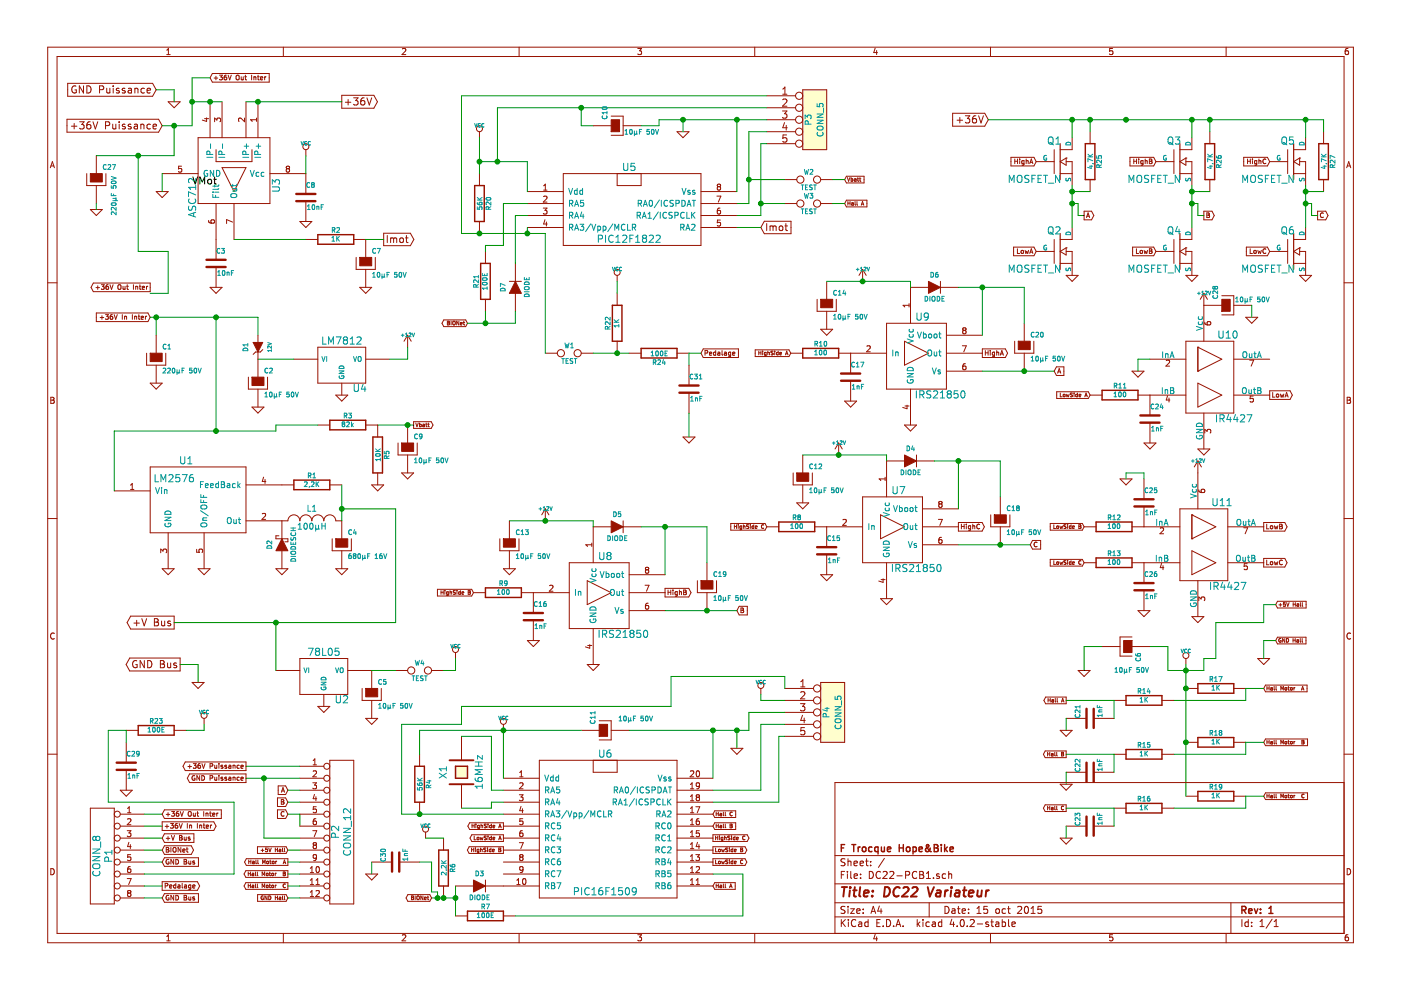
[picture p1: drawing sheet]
<svg xmlns="http://www.w3.org/2000/svg" width="297mm" height="210mm" viewBox="0 0 297 210" stroke-linecap="round" stroke-linejoin="round" font-family="sans-serif">
<g fill="none" stroke="#981200" stroke-width=".21">
<path d="M10.1 10h276.8v189.9h-276.8zM12.1 12h272.9v185.9h-272.9zM14.4 17.7h18l.7 1.3-.7 1.4h-18zM16.1 18.3a.71 .71 0 0 0-.9 .7 .71 .71 0 0 0 .9 .6l.1-.5h-.3M17.7 18.2v1.5l-.9-1.5v1.5M18.4 18.2a.77 .77 0 0 1 .9 .8 .77 .77 0 0 1-.9 .7zM21.1 19l.7-.1 .2-.2-.1-.3-.2-.2h-.6v1.5M22.6 18.7l.1 .9 .4 .1 .2-.1M23.3 18.7v1M24 18.2v.2M24 18.7v1M25.2 18.8l-.3-.1-.2 .2v.2l.5 .2v.3h-.5"/>
<path d="M26.5 18.8l-.4-.1-.2 .2 .1 .2 .5 .2v.3h-.6M27.2 18.8h.6l.1 .9M27.9 19.1l-.7 .1a.3 .3 0 0 0 .2 .5l.5-.1M28.6 18.7v1M28.6 18.9l.1-.1a.36 .36 0 0 1 .6 .1v.8M30.6 18.8l-.4-.1-.3 .3 .1 .6h.6M31.2 19.2l.7-.1-.1-.3-.4-.1-.2 .2 .1 .7h.5M35.3 11.6h.8M35.3 10.6l.4-.3v1.3M45 15.6h12.1v1.8h-12.1l-.5-.9zM45.4 16.6h.8M45.8 16.2v.7"/>
<path d="M46.5 15.9h.7l-.4 .4 .4 .2-.1 .3h-.6M48 15.9l-.4 .3-.1 .6 .2 .1 .3-.1v-.4l-.3-.1-.2 .2M48.4 15.9l.3 1 .3-1M50.1 16.1l.2-.2 .4 .2-.1 .8-.5-.1zM51.1 16.3l.1 .6 .4-.1M51.6 16.3v.6M51.9 16.3h.4M52 15.9v.9l.3 .1M53.3 15.9v1M53.8 16.4l.4-.1 .1 .6M53.8 16.3v.6M54.6 16.3h.4"/>
<path d="M54.7 15.9v.9l.3 .1M55.2 16.6l.5-.1v-.2h-.3l-.2 .1 .1 .5h.4M56.1 16.3v.6M56.4 16.3l-.3 .2M60.1 10v2M85.3 10.4l.5-.1 .2 .3-.8 1h.8M110.1 10v2M135.2 10.3h.8l-.4 .5h.3l.1 .2v.4l-.2 .2-.6-.2M160 10v2M166 20h.8M166 18.9l.4-.4v1.5M170.2 19h5.1v12.7h-5.1z"/>
<path d="M185.6 10.2l-.3 .9h.7M185.9 10.7v.9M210 10v2M235.9 10.3h-.6l-.1 .6 .6-.1 .2 .5-.3 .3-.5-.2M260 10v2M285.8 10.3h-.4l-.2 .3v.7l.2 .3 .5-.2v-.4l-.1-.2h-.4l-.2 .2M10.7 35.6l.4-1.3 .4 1.3M10.8 35.2h.6M14.2 25.3h19.4l.8 1.4-.8 1.3h-19.4zM15.1 26.8h1.2M15.7 26.2v1.1M16.9 25.8h.9l-.5 .6 .5 .3v.5l-.3 .1-.6-.1"/>
<path d="M18.4 36.8v2.5h4.1v-2.5M19.1 25.8l-.4 .1a.99 .99 0 0 0 0 1.4l.5-.1 .1-.5-.3-.3h-.3l-.3 .3M19.7 25.8l.5 1.5 .5-1.5M20.4 33v3.8M20.4 39.3v3.9M22.4 26.6h.7l.2-.3-.1-.3-.2-.2h-.6v1.5M23.9 26.3l.1 1h.3l.3-.1M24.6 26.3v1M25.3 25.8v.2M25.3 26.3v1M26.5 26.4l-.3-.1-.3 .3 .1 .2 .5 .1v.4h-.6M27.8 26.4l-.4-.1-.2 .3 .1 .2 .5 .1v.4h-.6"/>
<path d="M28.5 26.4h.6l.1 .9M29.2 26.7l-.7 .1a.3 .3 0 0 0 .1 .5h.6M29.9 26.5v-.1a.36 .36 0 0 1 .6 .2v.7M29.9 26.3v1M31.9 26.4l-.4-.1-.3 .3 .1 .7h.6M32.5 26.8l.7-.1-.1-.3-.4-.1-.2 .3v.7h.6M34.4 36.8h7.6M35.7 21.6h2.5l-1.3 1.2zM38.5 35.2h-.6l-.1 .6h.7v.6l-.2 .1-.5-.1M42 29.2h15.2v14h-15.2zM43.4 25.2h.8M43.8 25v.7l-.9-.2"/>
<path d="M44.5 21.6v7.6M45.5 25.8v-.8l.5 .5 .1-.4h.5l.2 .2-.2 .5M45.8 31.7v2.6h7.6v-2.6M47.1 35.5h5.1l-2.6 5.1zM47.1 21.6v7.6M51.8 25v.8l-.9-.8-.3 .3 .1 .4M52.2 21.6v7.6M54.4 25v.7M54.4 25.4h-1.3l.4 .3M54.7 21.6v7.6M57.2 36.8h7.6v4.3M60.9 35.8l-.2-.3 .2-.3 .4 .1 .1 .2-.2 .3"/>
<path d="M60.9 35.8l-.2 .2v.4l.2 .1h.3l.2-.2-.1-.4-.1-.1M60.9 35.8h.3M64.8 31.7v1.3M72.5 20.2h6.8l.7 1.4-.7 1.3h-6.8zM73.2 21.7h1.2M73.8 21.1v1.2M75 20.7h.9l-.5 .6 .5 .3-.1 .5-.2 .2-.6-.2M77.2 20.7l-.4 .1a.99 .99 0 0 0 0 1.5l.5-.2 .1-.5-.3-.3h-.3l-.3 .3M77.8 20.7l.5 1.6 .5-1.6M101.7 27.9v1.3M101.7 36.8v2.5M115.3 39.4l.3-.4v1.3"/>
<path d="M119.4 36.8h29.2v15.2h-29.2zM125.8 26.7h3.8M129.6 24.6h2.5v4.1h-2.5M130.8 36.8v2.5h5.1v-2.5M132.1 26.7h3.8M143.5 27.9h2.6l-1.3 1.3zM152.3 39.6l-.2 .2v.4l.2 .1h.3l.2-.2-.1-.4-.1-.1M152.3 39.6l-.2-.3 .2-.3 .4 .1 .1 .2-.2 .3M152.3 39.6h.3M162.6 25.4h6.1M162.6 20.3h6.1M162.6 22.8h6.1"/>
<path d="M162.6 27.9h6.1M162.6 30.5h6.1M165.9 23.5h.9l-.5 .6 .5 .3v.5l-.3 .2-.6-.2M166 21.1l.5-.1 .3 .4-.9 1.1h.9M166.3 26l-.3 1.1h.9M166.4 38.1h2.5M166.7 26.6v1M166.8 28.6h-.8v.7l.2-.1 .5 .1 .1 .6-.3 .2-.5-.1M174 38.1h2.5M179.5 37.4h3.7v1.4h-3.7l-.4-.7zM179.7 37.6l.2 .8 .3-.8M180.5 37.9l.3 .2v.3h-.3"/>
<path d="M180.5 37.6v.8M181.2 37.9h.3v.5M181.5 38.1l-.4 .1 .1 .2h.3M181.8 37.9h.3M181.9 37.6v.7l.2 .1M182.2 37.9h.3M182.3 37.6v.7l.2 .1M202 24h6.8l.7 1.4-.7 1.4h-6.8zM202.9 25.5h1.2M203.5 24.9v1.2M204.7 24.5h.9l-.5 .6 .5 .3-.1 .5-.2 .2-.6-.2M206.9 24.5l-.4 .1a.99 .99 0 0 0 0 1.5l.5-.2 .1-.5-.3-.3h-.3l-.3 .3"/>
<path d="M207.5 24.5l.5 1.6 .5-1.6M214.3 33.4h4.9l.5 .9-.5 .9h-4.9zM215.2 33.7v1M215.2 34.2h.5M215.7 33.7v1M216.2 33.7v.1M216.2 34v.7M217.1 34v.9l-.2 .1h-.2M217.1 34.1l-.3-.1-.2 .2 .1 .5h.4M217.6 34.1h.3l.1 .6M217.6 33.7v1M218.3 34.7l.4-1 .3 1"/>
<path d="M218.4 34.4h.5M219.7 34.3h3.8M223.5 31.7v5.1M224.8 36.8h2.5M224.8 34.3l1.2-.8v1.5zM226 33.5h.1M226 34.3h1.3v5M227.3 29.2v2.5h-2.5M231.1 27.9v2.6M231.1 38.1v2.5M239.6 33.4h5l.5 .9-.5 .9h-5zM240.4 34.2h.6"/>
<path d="M240.4 33.7v1M241 33.7v1M241.4 33.7v.1M241.4 34v.7M242.3 34v.9l-.1 .1h-.3M242.3 34.1l-.2-.1-.2 .2 .1 .5h.3M242.8 34.1h.4v.6M242.8 33.7v1M243.7 33.7h.3l.2 .2-.2 .3 .2 .1 .1 .2-.2 .2h-.4zM243.7 34.2h.3M245.1 34.3h3.8M248.9 31.7v5.1"/>
<path d="M250.2 34.3l1.2-.8v1.5zM250.2 36.8h2.5M251.4 33.5h.1M251.4 34.3h1.3v5M252.7 29.2v2.5h-2.5M256.5 27.9v2.6M256.5 38.1v2.5M263.7 33.4h5l.5 .9-.5 .9h-5zM264.5 34.2h.6M264.5 33.7v1M265.1 33.7v1M265.5 33.7v.1"/>
<path d="M265.5 34v.7M266.5 34v.9l-.2 .1h-.3M266.5 34.1l-.3-.1-.2 .2 .1 .5h.4M266.9 34.1h.4v.6M266.9 33.7v1M268.4 33.8a.44 .44 0 0 0-.7 .4 .44 .44 0 0 0 .7 .4M269.2 34.3h3.8M273 31.7v5.1M274.3 36.8h2.5M274.3 34.3l1.2-.8v1.5zM275.5 33.5h.1M275.5 34.3h1.3v5"/>
<path d="M276.8 29.2v2.5h-2.5M280.6 27.9v2.6M280.6 38.1v2.5M285.5 35.6l.5-1.3 .4 1.3M285.7 35.2h.6M10.1 60h2M19.2 44.4h2.5l-1.3 1.3zM33.1 40.6h2.6l-1.3 1.3zM44.2 46.7l.1 .4 .2 .2h.7l.3-.2-.1-.4h-.6l-.1 .4 .2 .2M45.8 43.2v11.9M45.8 56.6v4.3M49.3 47.1l-1.3-.5v.8"/>
<path d="M49.6 43.2v7.6M63.6 47h2.5l-1.3 1.2zM64.8 50.8h2.6M64.8 42.6v4.4M75 50.8h2.5v3.8M75.5 54.6v2.5h4.1v-2.5M77.5 57.1v3.8M81.3 49.5h5.7l.7 1.3-.7 1.3h-5.7zM82.1 49.9v1.5M82.8 50.4v1M82.8 50.6l.5-.2 .2 .2M83.5 50.6l.2-.2 .3 .1 .1 .9"/>
<path d="M83.5 50.6v.8M84.8 50.6l.2-.2 .5 .2v.6l-.1 .2h-.4l-.2-.1zM86 50.4h.5M86.2 49.9v1.3l.3 .2M101.7 47v2.5M102.9 53.3v2.5M108 59.7h2.5M109.3 55.8v3.9M111.8 43.2h7.6M111.8 40.6h7.6M111.8 45.7h7.6M111.8 48.2h7.6"/>
<path d="M115.2 44.1h.8l-.5 .5 .4 .1v.6l-.2 .1-.5-.1M115.3 40.3h.7M115.3 41.7l.4-.1 .3 .3-.8 1h.8M115.5 46.6l-.2 .9h.7M115.8 47.1v.8M130.8 58.4v1.3M148.6 43.2h7.6M148.6 40.6h7.6M148.6 45.7h7.6M148.6 48.2h7.6M152 41.6h.8l-.5 1.3M152.7 44.1l-.4 .1-.2 .2v.7l.2 .3 .4-.1v-.6l-.4-.1-.2 .2"/>
<path d="M152.7 46.7h-.6v.5h.6v.6l-.1 .1-.5-.1M162 46.9h5.7v2.7h-5.7l-.7-1.4zM162.6 47.4v1.5M163.3 48l.4-.1 .2 .2M163.3 47.9v1M163.9 48.1l.2-.2 .4 .1 .1 .9M163.9 48.1v.8M165.3 48l.2-.1 .4 .1 .1 .6-.1 .2-.4 .1-.2-.1zM166.4 43.2h2.5M166.4 47.9h.6M166.6 47.4v1.3l.4 .2M174 43.2h2.5"/>
<path d="M175.3 59.7v3.8M179.5 42.4h4.3v1.5h-4.3l-.4-.7zM179.8 42.7v.8M179.8 43.1h.4M180.2 42.7v.8M180.6 43h.3v.5M180.9 43.2l-.3 .1 .1 .2h.2M181.3 42.7l.1 .8M181.7 42.7l.1 .8M182.6 43.5l.3-.8 .2 .8M182.7 43.3h.4M182.9 57.1l-.8 1.3"/>
<path d="M182.9 57.1v2.6M182.9 57.1l.8 1.3M199.4 59.7v2.5M214.9 52.4h4.3l.5 .9-.5 .9h-4.3zM215.7 52.8v.9h.5M216.5 53.2h.5l-.1 .5-.4-.1zM217.3 53.1l.2 .6 .2-.4 .2 .4 .2-.6M218.3 53.7l.4-.9 .3 .9M218.4 53.5h.5M219.7 53.3h3.8M223.5 50.8v5M224.8 53.3l1.2-.8v1.6z"/>
<path d="M224.8 55.8h2.5M226 52.5h.1M226 53.3h1.3v5.1M226 58.4h2.6l-1.3 1.3zM227.3 48.2v2.6h-2.5M229.9 44.8h1.5l.5 .9-.5 .9h-1.5zM230.4 46.1l.3-1 .3 1M230.4 45.8h.5M240.1 52.4h4.5l.5 .9-.5 .9h-4.5zM240.9 52.8v.9h.5M241.8 53.2h.4l-.1 .5-.3-.1zM242.6 53.1l.1 .6 .2-.4 .2 .4 .2-.6"/>
<path d="M243.7 52.8h.3l.2 .2-.2 .2 .2 .1 .1 .3-.2 .1h-.4zM243.7 53.2h.3M245.1 53.3h3.8M248.9 50.8v5M250.2 53.3l1.2-.8v1.6zM250.2 55.8h2.5M251.4 52.5h.1M251.4 53.3h1.3v5.1M251.4 58.4h2.6l-1.3 1.3zM252.7 48.2v2.6h-2.5M255.2 44.8h1.8l.4 .9-.4 .9h-1.8zM255.9 45.1h.3l.2 .2-.2 .3 .2 .1 .1 .2-.2 .2h-.4z"/>
<path d="M255.9 45.6h.3M264.3 52.4h4.4l.5 .9-.5 .9h-4.4zM265.1 52.8v.9h.4M265.9 53.2h.4v.5l-.4-.1zM266.7 53.1l.2 .6 .1-.4 .2 .4 .2-.6M268.4 52.9a.44 .44 0 0 0-.7 .3 .44 .44 0 0 0 .7 .4M269.2 53.3h3.8M273 50.8v5M274.3 53.3l1.2-.8v1.6zM274.3 55.8h2.5M275.5 52.5h.1M275.5 53.3h1.3v5.1"/>
<path d="M275.5 58.4h2.6l-1.3 1.3zM276.8 48.2v2.6h-2.5M279.4 44.8h1.7l.5 .9-.5 .9h-1.7zM280.6 45.2a.44 .44 0 0 0-.7 .4 .44 .44 0 0 0 .7 .4M285 60h1.9M19.8 60h12v1.8h-12l-.5-.9zM20.3 61h.8M20.4 66.4h11l.4 .9-.4 .9h-11zM20.7 60.6v.8M21.2 67.3h.8M21.5 60.4h.6l-.3 .3 .3 .2-.1 .4h-.5M21.6 66.9v.8"/>
<path d="M22.4 66.7h.6l-.3 .4 .3 .2-.1 .3h-.5M22.9 60.4l-.4 .2v.6l.2 .2 .3-.1-.1-.5-.2-.1-.2 .2M23.3 60.4l.3 1 .4-1M23.8 66.7l-.4 .2-.1 .6 .2 .2 .4-.1-.1-.5h-.3l-.2 .2M24.2 66.7l.3 1 .4-1M25 60.5l.2-.1 .4 .1-.1 .8-.5-.1zM25.9 66.7v1M26.1 60.7v.6h.4M26.4 67v.7M26.4 67.1h.4v.6M26.5 60.7v.7M26.8 60.7h.4"/>
<path d="M27 60.4v.8l.2 .2M28.1 66.7v1M28.3 60.4v1M28.5 67.1h.4l.1 .6M28.5 67v.7M28.8 60.8l.4-.1v.7M28.8 60.7v.7M29.3 67h.4M29.4 66.7v.9l.3 .1M29.5 60.7h.4M29.7 60.4v.8l.2 .2M29.9 67.4l.5-.1v-.2l-.3-.1-.2 .2 .1 .5h.4"/>
<path d="M30.2 61l.5-.1-.1-.2h-.3l-.1 .1v.5h.4M30.8 67v.7M31.1 60.7v.7M31.1 74.9v2.5h4v-2.5M31.1 67l-.3 .2M31.3 60.7l-.2 .2M33.1 71.1v3.8M33.1 77.4v3.8M44.5 60.9h2.6l-1.3 1.3zM52.7 80v2.5h4v-2.5M54.7 71.1v1.5M54.7 74.6v5.4"/>
<path d="M55.7 74.1l-.5 .5h-1l-.5 .5M62.3 76.2h5.1M67.4 73.6h10.1v7.6h-10.1zM76.3 60.9h2.5l-1.3 1.3zM77.5 76.2h5.1M86.4 71.1l-.7 1.2M86.4 71.1v2.5M86.4 71.1l.8 1.2M94.1 67.8h4.6l.4 .7-.4 .8h-4.6l-.4-.8zM94.9 68.1l.4 .1-.2 .3 .2 .2-.1 .2h-.3zM94.9 68.5h.2M95.6 68.1v.8"/>
<path d="M96 68.2h.5v.4l-.2 .3-.3-.1zM97.3 68.1v.8l-.5-.8v.8M97.6 68.6l.4-.1-.1-.1-.3 .1v.3h.3M98.2 68.4h.3M98.3 68.1v.7l.2 .1M102.9 63.5v2.5M109.3 62.2v3.8M115.6 74.9h2.6M123.2 74.9h2.6M130.8 62.2v2.5M130.8 72.3v2.6M133.4 74.9h2.5"/>
<path d="M143.5 74.9h2.6M146.1 77.4v4.3M149.1 74h7.5v1.8h-7.5l-.5-.9zM149.5 74.9l.5-.1v-.4l-.5-.1v1M150.4 75l.5-.1v-.2h-.3l-.2 .1 .1 .5h.4M151.7 74.7h-.2l-.2 .2 .1 .4h.3M151.7 74.3v1M152.2 74.7h.4v.6M152.6 74.9l-.5 .2 .2 .2h.3M153.1 74.3v.9l.1 .1M153.6 74.7h.4v.6M154 74.9l-.5 .2 .2 .2h.3"/>
<path d="M154.9 75.3l-.4-.1v-.5h.4v.8l-.2 .1h-.2M155.3 75l.5-.1v-.2h-.3l-.2 .1 .1 .5h.4M160.1 74.2h7.2l.4 .7-.4 .7h-7.2zM160.9 74.8h.4M160.9 74.5v.7M161.3 74.5v.7M161.7 74.5h.1M161.7 74.7v.5M162.1 75.4h.3M162.4 75.4h.1M162.4 74.7l-.4 .2 .1 .3h.3M162.4 74.7v.7"/>
<path d="M162.8 74.8l.3-.1v.5M162.8 74.5v.7M163.9 74.5h-.4v.2l.4 .2v.2l-.1 .1h-.3M164.3 74.5h.1M164.3 74.7v.5M165 74.7l-.4 .2v.3h.4M165 74.5v.7M165.3 75l.4-.1v-.2l-.4 .1v.4h.4M166.5 75.2l.3-.7 .3 .7M166.6 75h.4M167.7 74.9h2.5M173.2 63.5v2.5h4.1v-2.5"/>
<path d="M174 69.8h2.5l-1.2 1.3zM175.3 66v3.8M177.8 74.9h10.2M180.4 74.9v4.3M183.8 73.4l.5-.1 .2 .4-.8 .9h.8M188 68.5h12.7v14h-12.7zM191.8 72.3l5.1 2.6-5.1 2.5zM192.7 64.4v.7M192.7 64.7h-1.2l.3 .4M196.9 60.9h-3.9v7.6M199.4 60.9h3.8M200.7 74.9h7.6"/>
<path d="M200.7 78.7h7.6M200.7 71.1h7.6M204 73.3h.9l-.6 1.3M204.3 70l-.2-.2 .2-.3 .5 .1v.2l-.2 .2M204.3 70l-.2 .3 .1 .3 .1 .2h.3l.2-.3v-.3l-.2-.2M204.3 70h.3M204.7 77.1l-.4 .1-.1 .2-.1 .7 .2 .3 .5-.1-.1-.6-.4-.1-.2 .2M208.3 74h4.8l.5 .9-.5 .9h-4.8zM208.9 74.3v1M208.9 74.8h.6M209.5 74.3v1M210 74.3v.1"/>
<path d="M210 74.7v.6M210.9 75.3l-.5-.1 .1-.5h.4v.8l-.2 .1h-.3M211.3 74.8l.4-.1 .1 .6M211.3 74.3v1M212.1 75.3l.3-1 .3 1M212.2 75h.4M215.1 72.3v2.6h4.1v-2.6M217.2 68.5v3.8M217.2 74.9v3.8M224 77.8h1.6v1.8h-1.6l-.5-.9zM224.2 79.1l.4-1 .3 1M224.3 78.8h.5"/>
<path d="M240 78.7h2.5l-1.2 1.3zM243.8 76.2h7.6M247.3 76.5l.5-.1 .2 .3-.8 .9h.8M251.4 72.3h10.2v15.3h-10.2zM254 78.7h.1M254 73.6h.1M254 73.6v5.1M254 73.6l5 2.6-5 2.5M255.2 62.2v10.1M255.2 64.7h3.8M255.2 62.2l-.7 1.3M255.2 62.2l.8 1.3"/>
<path d="M255.4 68.3l.1 .4 .2 .1 .8 .1 .2-.2-.1-.5-.6 .1-.1 .4 .3 .2M259 62.7h2.6v4.1h-2.6M261.6 76.2h7.6M261.6 64.7h3.8M264.1 67.3h2.6l-1.3 1.2zM265 76.4h.8l-.5 1.2M10.8 84.2h.4l.3 .3-.3 .3 .3 .3-.2 .4h-.5zM10.8 84.8h.4M31.8 99h20.4v14h-20.4zM31.8 81.2h2.6l-1.3 1.3zM53.4 86.3h2.6l-1.3 1.3zM54.7 82.5v3.8"/>
<path d="M67.4 90.1h2.5M71.2 83.8h2.5l-1.2 1.2zM72.5 81.2v2.6M77.5 90.1h2.6v2.6M84.4 93.9v2.6h4.1v-2.6M86.4 90.1v3.8M86.4 96.5v3.8M87.7 89.4h3.7l.4 .7-.4 .7h-3.7zM88.2 89.7l.2 .8 .3-.8M88.9 89.7v.8M88.9 90l.4 .1v.3h-.4M89.6 90h.4v.5"/>
<path d="M90 90.1l-.4 .2 .1 .2 .3-.1M90.3 89.9h.3M90.4 89.7v.6l.2 .2M90.7 89.9h.3M90.8 89.7v.6l.2 .2M144.8 92.7h2.5l-1.2 1.2zM146.1 83.3v4.3M170.2 96.5v3.8M177.8 93.9l-.7 1.3M177.8 93.9v2.6M177.8 93.9l.8 1.3M179.1 85h2.5l-1.2 1.3z"/>
<path d="M180.4 80.7v4.3M191.8 97.7h-3.8v7.7M191.8 90.1h2.5l-1.3 1.3zM191.9 86.1h.8M192.3 85.9v.8l-.9-.3M193 82.5v7.6M194.3 96.5v2.5M194.3 97.7h3.8M224 83.1h6.7l.4 .7-.4 .7h-6.7zM224.8 83.3v.8h.4M225.4 83.7h.4v.4h-.4zM226.1 83.6l.1 .5 .2-.4 .1 .4 .2-.5"/>
<path d="M226.9 84.1h.4M227.3 84.1h.1M227.4 83.4l-.5 .1 .1 .2 .3 .1v.3M227.7 83.4h.1M227.7 83.6v.5M228.5 83.6l-.4 .1v.4h.4M228.5 83.3v.8M228.8 83.8h.4l-.1-.2-.3 .1v.4h.3M230 84.1l.3-.8 .2 .8M230.1 83.9h.4M231.1 83.8h2.6M241.3 83.8h10.1"/>
<path d="M242.5 93.9h2.6l-1.3 1.3zM243.8 83.8v4.3M243.8 89.6v4.3M247.5 83.9l-.2 .9h.7M247.9 84.4v.8M254 81.2l5 2.6-5 2.5zM254 97.7v10.2M254 95.2h2.5l-1.3 1.3zM254 97.7l-.8 1.3M254 97.7l.7 1.3M255.2 87.6v7.6M255.4 91.8v-.8l.5 .5 .1-.4h.6l.1 .2-.1 .5"/>
<path d="M261.6 83.8h7.6M265.7 84h-.6l-.1 .6h.7v.5l-.2 .1-.5-.1M269.2 82.9h4.3l.5 .9-.5 .9h-4.3zM269.8 83.2v1h.5M270.6 83.6h.5l-.1 .6-.4-.1zM271.5 83.5l.1 .7 .2-.5 .2 .5 .2-.7M272.5 84.2l.3-1 .3 1M272.5 83.9h.5M285.6 84.2h.5l.2 .3-.2 .3 .3 .3-.3 .4h-.5zM285.6 84.8h.5M10.1 109.9h2M24.2 104.1h7.6"/>
<path d="M27.7 103.8h.7M27.7 102.9l.3-.4v1.3M34.1 117.2v-.8l.5 .5 .1-.4h.5l.1 .1-.1 .6M35.7 113v7.6M41.7 116.5v.6h.6v-.6h.5l.2 .1-.2 .5M43.3 113v7.6M52.2 110.4h8.8a1.27 1.27 0 0 1 1.3-1.2 1.27 1.27 0 0 1 1.3 1.2 1.27 1.27 0 0 1 1.2-1.2 1.27 1.27 0 0 1 1.3 1.2 1.27 1.27 0 0 1 1.3-1.2 1.27 1.27 0 0 1 1.3 1.2 1.27 1.27 0 0 1 1.2-1.2 1.27 1.27 0 0 1 1.3 1.2h1.3v3.8M52.2 102.8h10.1M55.6 109l.5-.1 .2 .3-.8 .9h.8M55.9 101.2l-.3 .9h.8M56.2 101.6v.9M59.1 113.6h-.6v.6h2.5v.7h-.6"/>
<path d="M59.8 110.4v3.8M59.8 116.8v3.8M69.9 102.8h2.6M70.4 114.2v2.6h4.1v-2.6M72.5 116.8v3.8M78.8 102.8h2.5l-1.2 1.3zM80.1 100.3v2.5M85.2 100.3h2.5l-1.3 1.2zM106 114.2v2.6h4v-2.6M108 110.4v3.8M108 116.8v3.8M115.6 107.9l-.7 1.3"/>
<path d="M115.6 107.9v2.5M115.6 107.9l.8 1.3M120.7 119.3h12.7v14h-12.7zM125.5 115.1v.8M125.5 115.5h-1.3l.4 .4M129.6 111.7h-3.8v7.6M132.1 110.4v2.6M132.1 111.7h3.8M149.9 119.3v3.8M154.9 111h7.3l.4 .7-.4 .7h-7.3zM155.7 111.3v.8M155.7 111.6h.5"/>
<path d="M156.2 111.3v.8M156.5 111.3h.1M156.5 111.5v.6M157.3 112h-.4v-.5h.4v.7l-.4 .1M157.6 111.6l.3-.1 .1 .6M157.6 111.3v.8M158.3 112h.4M158.7 112h.1M158.7 111.3l-.4 .1 .1 .2 .3 .1v.3M159.1 111.3h.1M159.1 111.5v.6M159.8 111.5l-.4 .2 .1 .3h.3"/>
<path d="M159.8 111.3v.8M160.1 111.8l.4-.1v-.2l-.4 .1 .1 .4h.3M161.9 111.3a.36 .36 0 0 0-.5 .3 .36 .36 0 0 0 .5 .4M162.6 111.7h2.5M168.2 100.3v2.5h4v-2.5M168.9 106.6h2.6l-1.3 1.3zM170.2 102.8v3.8M172.7 111.7h10.2M175.3 111.7v4.3M175.3 117.5v4.4M178.7 110.2l.5-.1 .2 .4-.7 .9h.7M182.9 105.4h12.7v13.9h-12.7z"/>
<path d="M186.7 109.2l5.1 2.5-5.1 2.5zM187.7 101.2v.7M187.7 101.5h-1.3l.3 .4M188 119.3v7.6M195.6 115.5h7.6M195.6 111.7h7.6M195.6 107.9h7.6M199 110.1h.8l-.5 1.3M199.3 106.8l-.3-.2 .3-.3 .4 .1v.2l-.2 .2M199.3 106.8l-.3 .3 .1 .4 .2 .1h.2l.2-.3v-.3l-.2-.2M199.3 106.8h.2M199.6 113.9l-.3 .1-.2 .2-.1 .7 .3 .3 .4-.1-.1-.6-.3-.1-.3 .2"/>
<path d="M203.2 110.8h5l.5 .9-.5 .9h-5zM203.8 111.1v1M203.8 111.6h.6M204.4 111.1v1M204.9 111.1v.1M204.9 111.5v.6M205.8 111.5v.8l-.2 .2-.2-.1M205.8 111.5h-.3l-.2 .2 .1 .4h.4M206.2 111.6l.4-.1 .1 .6M206.2 111.1v1M207.7 111.2a.44 .44 0 0 0-.6 .4 .44 .44 0 0 0 .6 .4M210.1 109.2v2.5h4v-2.5"/>
<path d="M212.1 105.4v3.8M212.1 111.7v3.8M218.9 114.6h1.7v1.8h-1.7l-.5-.9zM219.9 115a.44 .44 0 0 0-.7 .4 .44 .44 0 0 0 .7 .4M222.7 111h6.8l.4 .7-.4 .7h-6.8zM222.7 118.6h6.8l.4 .7-.4 .7h-6.8zM223.4 111.3v.8h.4M223.4 118.9v.8h.4M224.1 111.6h.3v.4h-.3zM224.1 119.2h.3v.4h-.3zM224.7 111.5l.2 .6 .1-.4 .2 .4 .1-.6M224.7 119.1l.2 .6 .1-.4 .2 .4 .1-.6"/>
<path d="M225.6 112h.3M226 112h-.1M226 118.9h-.4v.3l.3 .1 .1 .2-.1 .2-.3-.1M226 111.3l-.4 .1v.2l.3 .1 .1 .3M226.3 111.3h.1M226.3 111.5v.6M226.3 118.9h.1M226.3 119.1v.6M227.1 111.5l-.4 .2v.3h.4M227.1 111.3v.8M227.1 118.9v.8M227.1 119.2l-.4 .1v.3h.4"/>
<path d="M227.4 111.8l.4-.1-.1-.2-.3 .1v.4h.3M227.4 119.4l.4-.1-.1-.1h-.3v.4h.3M228.7 111.6h.3M228.7 111.3l.5 .1-.2 .2 .2 .3-.2 .2h-.3zM229.2 118.9a.36 .36 0 0 0-.5 .4 .36 .36 0 0 0 .5 .3M229.9 119.3h2.5M229.9 111.7h2.5M237.5 101.5h2.5l-1.3 1.3zM240 119.3h10.2M240 111.7h10.2M242.5 101.5v4.4M242.5 107.4v4.3"/>
<path d="M242.5 119.3v4.3M246 112l.5-.1 .2 .4-.8 .9h.8M246.3 119.4l-.3 1h.8M246.6 119.9v.9M250.2 107.9h10.1v15.2h-10.1zM252.7 114.2h.1M252.7 109.2h.1M252.7 109.2v5M252.7 116.8l5.1 2.5-5.1 2.6zM252.7 109.2l5.1 2.5-5.1 2.5M254.2 103.9v.3l.3 .2h.7l.2-.2-.1-.4-.6 .1v.3l.2 .2M260.3 119.3h7.6"/>
<path d="M260.3 111.7h7.6M263.7 111.9h.8l-.5 1.3M264.4 119.5h-.6v.6h.6v.6l-.1 .1-.5-.1M267.9 110.8h4.5l.5 .9-.5 .9h-4.5zM267.9 118.4h4.5l.5 .9-.5 .9h-4.5zM268.6 111.1v1h.4M268.6 118.8v.9h.4M269.4 119.2h.4v.5l-.4-.1zM269.4 111.6h.4v.5l-.4-.1zM270.2 111.5l.2 .6 .1-.4 .2 .4 .2-.6M270.2 119.1l.2 .6 .1-.4 .2 .4 .2-.6M271.3 111.1h.3l.2 .2-.2 .3 .2 .1 .1 .3-.2 .1h-.4z"/>
<path d="M271.3 111.6h.3M271.9 118.9a.44 .44 0 0 0-.6 .3 .44 .44 0 0 0 .6 .4M285 109.9h1.9M11.5 134.3a.58 .58 0 0 0-.8 .5 .58 .58 0 0 0 .8 .6M27.5 139.5h10.7v2.8h-10.7l-.8-1.4zM27.7 130.6h9.2v2.8h-9.2l-.8-1.4zM28.4 132.1h1.2M29 131.5v1.2M30.1 131.2l.5 1.5 .5-1.5M32.7 131.2h.5l.3 .3-.3 .4 .3 .1 .1 .4-.3 .3h-.6zM32.7 131.9h.5M34.3 131.7v.9l.4 .1 .2-.2"/>
<path d="M34.4 120.6h2.5l-1.2 1.3zM34.9 131.7v1M36.1 131.8l-.3-.1-.2 .2v.2l.5 .2v.3h-.5M42 120.6h2.5l-1.2 1.3zM58.5 120.6h2.5l-1.2 1.3zM63.6 139.6h10.1v7.6h-10.1zM71.2 120.6h2.5l-1.2 1.3zM92.7 124.9h7.3l.4 .8-.4 .7h-7.3zM93.5 125.6h.5M93.5 125.2v.8M94 125.2v.8M94.3 125.2h.1"/>
<path d="M94.3 125.5v.5M94.3 125.2v.1M94.7 126.2h.3M95 126.2h.1M95.1 125.5l-.1 .7M95.1 125.5l-.4 .1v.3l.4 .1M95.4 125.6l.3-.1 .1 .5M95.4 125.2v.8M96.6 125.3h-.5v.2l.4 .2 .1 .2-.2 .1h-.3M96.6 138.4v1.2M96.9 125.2v.1M96.9 125.5v.5"/>
<path d="M97.6 125.5l-.4 .1 .1 .3 .3 .1M97.6 125.2v.8M97.9 125.7h.4v-.2l-.4 .1 .1 .4h.3M99.3 125.6h.2M99.3 125.2l.4 .2-.2 .2 .2 .3-.1 .1h-.3zM100.4 125.7h2.5M106.7 120.6h2.6l-1.3 1.3zM110.5 125.7h10.2M111.8 135.8h2.5l-1.2 1.3zM113.1 125.7v4.3M113.1 131.5v4.3M116.5 124.2l.5-.1 .2 .3-.7 1h.7"/>
<path d="M124.5 123.1l5.1 2.6-5.1 2.5zM124.6 136.9h.9M125 136.7v.7l-.9-.2M125.8 133.3v7.6M133.4 125.7h7.6M133.4 129.5h7.6M133.4 121.9h7.6M136.8 124.1h.8l-.5 1.3M137.1 120.8l-.3-.2 .3-.3 .4 .1 .1 .2-.3 .2M137.1 120.8l-.3 .3 .1 .3 .2 .1h.2l.3-.2-.1-.4-.2-.1M137.1 120.8h.2M137.4 127.9h-.3l-.2 .3-.1 .7 .3 .3 .4-.2-.1-.6h-.3l-.3 .2"/>
<path d="M141 124.7h5l.5 1-.5 .9h-5zM141.6 125.1v1M141.6 125.6h.6M142.2 125.1v1M142.7 125.1v.1M142.7 125.4v.7M143.6 125.4v.8l-.2 .2h-.2M143.6 125.5l-.3-.1-.2 .2 .1 .4h.4M144 125.5h.4l.1 .6M144 125.1v1M144.9 125.1h.4l.2 .2-.2 .3 .2 .1v.2l-.2 .2h-.4zM144.9 125.6h.4"/>
<path d="M147.9 123.1v2.6h4v-2.6M149.9 125.7v3.8M156.7 128.6h1.7v1.8h-1.7l-.5-.9zM157.1 128.9h.3l.2 .2-.2 .3 .2 .1 .1 .2-.2 .2h-.4zM157.1 129.4h.3M174 121.9h2.5l-1.2 1.2zM186.7 126.9h2.5l-1.2 1.3zM186.8 122.9h.9M187.2 122.7v.8l-.9-.3M233.7 137.1h3.8M240 135.1h-2.5v4h2.5M240 137.1h3.8"/>
<path d="M241.3 129.5h2.5l-1.3 1.2zM242.5 125.2v4.3M251.4 139.6v1.3M252.7 130.7h2.5l-1.2 1.3zM254 123.1v7.6M254.2 127.4v-.8l.5 .4 .1-.4h.5l.1 .2-.1 .6M266.7 139.6h2.5l-1.3 1.3zM270.9 127.5h6v1.4h-6l-.4-.7zM270.9 135.1h6v1.4h-6l-.4-.7zM271.2 128.2h.6M271.5 135.8h.1v.3M271.5 127.9v.7"/>
<path d="M271.6 135.4a.37 .37 0 0 0-.5 .4 .37 .37 0 0 0 .5 .3M271.6 136.1h.1M272.1 128.5h.4M272.4 135.4v.8l-.5-.8v.8M272.5 128.1h.1M272.5 127.8h-.4v.3h.4M272.5 128.1v.4M272.5 128.5h.1M272.8 135.4a.4 .4 0 0 1 .4 .4 .4 .4 0 0 1-.4 .4zM272.8 127.8l.2 .8 .3-.8M274.2 135.4v.8M274.2 135.7h.4"/>
<path d="M274.2 127.8v.8M274.2 128.1h.4M274.6 135.4v.8M274.6 127.8v.8M275 135.7h.3v.5M275 128h.3v.6M275.3 135.8l-.4 .2 .1 .2 .3-.1M275.3 128.2l-.3 .1 .1 .3 .2-.1M275.7 135.4l.1 .8M275.7 127.8l.1 .8M276.1 135.4l.1 .8M276.1 127.8l.1 .8"/>
<path d="M286.4 134.3a.58 .58 0 0 0-.8 .5 .58 .58 0 0 0 .8 .6M10.1 159.9h2M26.8 154.9h2.5M26.8 157.4v4.3M29 140.1a.71 .71 0 0 0-.9 .7 .71 .71 0 0 0 .9 .7l.1-.6h-.3M30.6 140.1v1.5l-.9-1.5v1.5M31.3 140.1a.77 .77 0 0 1 .9 .7 .77 .77 0 0 1-.9 .8zM34 140.1h.5l.3 .3-.3 .4 .3 .1 .1 .4-.3 .3h-.6zM34 140.8h.5M35.5 140.6l.1 .9 .4 .1 .2-.2M36.2 140.6v1M36.9 154.9h2.6"/>
<path d="M37.4 140.6h-.4l-.2 .2 .1 .2 .5 .1v.4h-.6M40.7 144.7h2.6l-1.3 1.3zM43.3 152.3v1.3M58.5 142.2h5.1M67.4 149.8h2.5l-1.2 1.2zM68.7 147.2v2.6M73.7 142.2h5.1v3.8M76.8 146v2.5h4v-2.5M77.5 152.3h2.6l-1.3 1.3zM78.8 148.5v3.8M83.9 142.2h2.5M89 159.9v2.6"/>
<path d="M91.5 142.2h2.5M97.8 156.1v5.1M106.7 153.6v1.3M123.2 154.9h3.8M124.5 140.9h2.5l-1.2 1.3zM127 152.8h2.6v4.1h-2.6M129.6 154.9h3.8M155 158.7h2.5l-1.3 1.2zM161.3 146v1.2M166.4 148.5h6.1M166.4 146h6.1M166.4 151h6.1"/>
<path d="M166.4 153.6h6.1M166.4 156.1h6.1M169.7 149.2h1l-.6 .6 .6 .3-.1 .5-.3 .1-.6-.1M169.8 144.5l.4-.4v1.5M169.8 146.8l.5-.1 .4 .4-1 1.1h1M169.8 145.6h.9M170.1 151.7l-.3 1h.9M170.5 152.2v1.1M170.6 154.3h-.8v.7l.2-.1h.5l.2 .6-.4 .3-.5-.2M174 144.7h5.1v12.7h-5.1zM221.6 159.2h4.4v1.4h-4.4l-.4-.7zM221.7 147.8h4.3v1.4h-4.3l-.4-.7z"/>
<path d="M222.1 159.5v.8M222.1 159.9h.5M222.2 148.1v.8M222.2 148.4h.5M222.6 159.5v.8M222.7 148.1v.8M222.9 159.8h.3l.1 .5M223 148.4h.3l.1 .5M223.3 159.9l-.4 .2 .1 .2 .3-.1M223.4 148.5l-.4 .2 .1 .2 .3-.1M223.6 159.5l.2 .8M223.7 148.1l.2 .8"/>
<path d="M224 159.5l.2 .8M224.1 148.1l.2 .8M224.8 154.9h2.5l-1.3 1.2zM225.1 148.9l.2-.8 .3 .8M225.1 159.9h.2M225.1 148.6h.4M225.4 159.5h-.3v.8l.4-.1v-.3h-.2M225.4 159.5h.1M225.4 159.5l-.1 .4M226 152.3h4.4M228.6 142.2h2.5l-1.2 1.2zM231.9 152.3h4.3"/>
<path d="M236.2 148.5h2.5M236.2 159.9h2.5M246.4 148.5h2.5M246.4 159.9h2.5M251.4 146h2.6M251.4 157.4h2.6M261.6 146h2.5M261.6 157.4h2.5M268.3 145.3h8.8v1.4h-8.8l-.4-.7zM268.3 156.7h8.9v1.4h-8.9l-.4-.7zM268.6 145.5v.8M268.6 157v.7"/>
<path d="M268.6 145.9h.5M268.6 157.3h.5M269.1 145.5v.8M269.1 157v.7M269.4 145.8h.3l.1 .5M269.4 157.2h.3l.1 .5M269.8 146l-.4 .1 .1 .2h.3M269.8 157.4l-.4 .1 .1 .2h.3M270.1 145.5l.2 .8M270.1 157l.2 .7M270.5 145.5l.2 .8M270.5 157l.2 .7"/>
<path d="M271.6 146.3v-.8l.2 .6 .3-.6v.8M271.6 157.7v-.7l.2 .5 .3-.5v.7M272.5 145.9h.3v.3h-.3zM272.5 157.3h.3v.4h-.3zM273.1 145.8h.3M273.1 157.2h.3M273.2 145.5v.7l.2 .1M273.2 157v.6l.2 .1M273.6 145.9h.4v.3h-.4zM273.7 157.2l.3 .1-.2 .4h-.2zM274.3 145.8v.5M274.3 157.2v.5"/>
<path d="M274.4 157.3l-.1 .1M274.4 157.2v.1M274.6 145.8l-.3 .1M274.6 157.2h-.2M275.9 146.3l.3-.8 .3 .8M276 146.1h.4M276 157.3h.3M276 157l.5 .1-.2 .2 .2 .3-.2 .1h-.3zM285 159.9h1.9M19.2 171.4h5v20.3h-5zM25.5 167.5h2.5l-1.2 1.3zM25.5 172.6h5.1"/>
<path d="M25.5 175.2h5.1M25.5 177.7h5.1M26.8 163.2v4.3M27 176.1h.8l-.5 .5 .4 .1v.6l-.2 .1-.5-.1M27 173.7l.5-.1 .3 .3-.8 1h.8M27 172.3h.8M27 171.4l.4-.4v1.3M27.3 178.6l-.3 .9h.8M27.6 179.1v.8M34.4 174.2h10.9l.5 1-.5 .9h-10.9zM34.9 171.7h12v1.8h-12l-.5-.9zM34.9 176.8h6.2v1.8h-6.2l-.5-.9z"/>
<path d="M34.9 179.3h5.7l.4 .9-.4 1h-5.7l-.5-1zM35 175.2h.8M35.2 177.8h.8M35.2 172.7h.8M35.2 179.7h.4l.2 .2-.2 .3h.2v.3l-.2 .2h-.4zM35.4 174.8v.8M35.6 172.3v.8M35.6 177.4v.7M36.2 174.6h.6l-.4 .4 .4 .2-.1 .3h-.5M36.2 179.7v1M36.3 177.1l.4 1 .3-1M36.4 172.1h.6l-.3 .3 .3 .2-.1 .4h-.5"/>
<path d="M36.7 179.8l.2-.1 .4 .1-.1 .8-.5-.1zM37.6 174.6l-.4 .2-.1 .6 .2 .2 .4-.1-.1-.5h-.3l-.2 .2M37.8 172.1l-.4 .2v.6l.2 .2 .3-.1-.1-.5-.2-.1-.2 .2M38 174.6l.3 1 .3-1M38.1 177.6h.3M38.1 177.1h.3l.2 .2-.2 .3 .2 .1v.3l-.2 .1h-.3zM38.2 172.1l.3 1 .4-1M38.3 179.7v1l-.5-1v1M39.1 177.5v.6l.4-.1M39.3 161.6h12.9v1.8h-12.9l-.5-.9zM39.5 177.5v.6M39.6 179.7v.8l.3 .2"/>
<path d="M39.7 174.6v1M39.8 162.5h.8M39.9 172.2l.2-.1 .4 .1-.1 .8-.5-.1zM40.2 164.1h12v1.8h-12l-.5-.9zM40.2 174.9v.7M40.2 175h.4v.6M40.2 162.1v.8M40.3 177.5h-.3l-.1 .1 .4 .3v.2h-.4M41 161.9h.6l-.3 .4 .3 .2-.1 .3h-.5M41 172.4v.6h.4M41.3 164.5a.45 .45 0 0 0-.6 .5 .45 .45 0 0 0 .6 .3v-.3h-.2M41.4 172.4v.7"/>
<path d="M41.7 172.4h.4M41.8 174.6v1M41.9 172.1v.8l.2 .2M42.3 164.4v1l-.6-1v1M42.3 174.9v.7M42.3 175h.4l.1 .6M42.4 161.9l-.4 .2-.1 .6 .3 .2 .3-.1-.1-.5h-.2l-.3 .2M42.8 164.4a.5 .5 0 0 1 .6 .5 .5 .5 0 0 1-.6 .5zM42.8 161.9l.3 1 .4-1M43.1 174.9h.4M43.2 172.1v1M43.2 174.6v.9l.3 .1"/>
<path d="M43.7 172.5l.4-.1v.7M43.7 172.4v.7M43.7 175.3l.5-.1v-.2l-.3-.1-.2 .2 .1 .4h.4M44.4 172.4h.4M44.5 165l.5-.1 .1-.4-.6-.1v1M44.5 162.4h.5l.1-.4-.6-.1v1M44.6 172.1v.8l.2 .2M44.6 174.9v.7M44.9 174.9l-.3 .2M45.1 172.7l.5-.1-.1-.2h-.3l-.1 .1v.5h.4M45.5 164.8l.1 .6 .4-.1M45.5 162.2l.1 .6h.4"/>
<path d="M46 162.2v.7M46 164.8v.6M46 172.4v.7M46.2 172.4l-.2 .2M46.4 161.9v.1M46.4 162.2v.7M46.4 164.4v.1M46.4 164.8v.6M47.2 164.8h-.2l-.2 .1 .4 .3v.2h-.4M47.2 162.3l-.2-.1-.2 .2 .4 .2v.2h-.4M48 164.8h-.2l-.1 .1 .3 .3v.2h-.3M48 162.3l-.2-.1-.1 .2 .3 .2v.2h-.3"/>
<path d="M48.5 162.3h.4l.1 .6M48.5 164.8h.4l.1 .6M49 162.5l-.5 .2 .1 .2 .4-.1M49 165l-.5 .2 .1 .2h.4M49.4 164.9l.4-.1v.6M49.4 162.2v.7M49.4 164.8v.6M49.4 162.3h.4v.6M50.7 164.8h-.2l-.3 .2 .2 .4h.3M50.7 162.3l-.2-.1-.3 .2 .2 .4h.3M51.1 165.1l.5-.1-.1-.2h-.3l-.1 .1v.5h.4M51.1 162.6l.5-.1-.1-.2-.3-.1-.1 .2v.4h.4"/>
<path d="M54.6 179.5h6.1l.3 .7-.3 .7h-6.1zM55.7 180v.6M56.7 179.8h-.4v.4l.3-.1 .1 .1v.3h-.4M57 179.8l.2 .8 .3-.8M58.4 179.8v.8M58.8 171.7h1.8l.4 .9-.4 .9h-1.8zM58.8 169.2h1.8l.4 .9-.4 .9h-1.8zM58.8 179.8v.8M59 166.6h1.6l.4 .9-.4 1h-1.6zM59.6 169.5h.4l.2 .2-.2 .3 .2 .1v.2l-.2 .2h-.4zM59.6 170h.4M59.7 168l.3-1 .3 1"/>
<path d="M59.7 167.7h.5M59.9 179.8l.1 .8M60.2 172.2a.44 .44 0 0 0-.6 .4 .44 .44 0 0 0 .6 .4M60.3 179.8l.1 .8M63.6 165h5.1M63.6 167.5h5.1M63.6 170.1h5.1M63.6 172.6h5.1M63.6 175.2h5.1M63.6 177.7h5.1M63.6 162.5h5.1M66.3 166h.8l-.4 .5 .4 .1v.5l-.2 .1-.6-.1"/>
<path d="M66.3 176.1h.9l-.6 1.3M66.4 163.5l.5-.1 .2 .4-.8 .9h.8M66.4 162.2h.7M66.4 161.2l.4-.3v1.3M66.6 179.2l-.2-.2 .2-.3 .5 .1v.2l-.2 .2M66.6 179.2l-.2 .3v.3l.2 .1h.3l.2-.2v-.4l-.2-.1M66.6 179.2h.3M66.7 168.4l-.3 .9h.8M67 173.6h-.4l-.2 .3v.7l.2 .3 .5-.2-.1-.6h-.4l-.2 .2M67 168.9v.9M67.1 171h-.7v.6h.7v.6l-.2 .1-.5-.1M69.9 161.2h5.1v30.5h-5.1z"/>
<path d="M89 170.1v2.5M90.2 176.4v1.3M94 177.7v2.5M97.8 166.3v5.1M99.5 179.5h7.2v1.4h-7.2l-.4-.7zM99.6 174.5h7.1v1.4h-7.1l-.4-.7zM100 179.8v.8M100 177h6.7v1.4h-6.7l-.3-.7zM100.1 174.7v.8M100.1 175.1h.4M100.4 179.8v.8M100.5 177.3v.8h.4"/>
<path d="M100.5 174.7v.8M100.8 179.8v.1M100.9 174.8h.1M100.9 175v.5M101.2 177.6h.3v.4h-.3zM101.3 175.7h.3M101.5 178h.1M101.6 175.7h.1M101.6 175v.7M101.6 175l-.4 .1 .1 .3 .3 .1M101.8 177.5l.2 .6 .1-.4 .2 .4 .1-.6M101.9 179.8v.8"/>
<path d="M102 175.1l.3-.1v.5M102 174.7v.8M103 179.8l-.4 .1v.2l.4 .1v.2l-.1 .2-.3-.1M103.1 174.8h-.4v.2l.4 .2v.2l-.1 .1h-.3M103.1 177.3h-.4v.2l.4 .2v.2l-.1 .2-.3-.1M103.4 179.8v.1M103.5 177.3h.1M103.5 174.7v.1M103.5 175v.5M103.5 177.5v.6M104.1 179.8v.8M104.2 177.5l-.4 .2v.3h.4"/>
<path d="M104.2 175l-.4 .1v.3l.4 .1M104.2 174.7v.8M104.2 177.3v.8M104.5 177.8l.4-.1v-.2l-.4 .1v.4h.4M104.5 175.2h.4v-.2l-.4 .1v.4h.4M105.7 175.5l.3-.8 .3 .8M105.7 178.1l.3-.8 .3 .8M105.8 175.3h.4M105.8 177.8h.4M106.1 179.8h-.4v.8l.5-.1v-.3h-.2M106.1 179.8v.1M106.1 179.9v.2"/>
<path d="M106.7 165h7.6M106.7 167.5h7.6M106.7 170.1h7.6M106.7 172.6h7.6M106.7 175.2h7.6M106.7 177.7h7.6M110.1 168.5h.8l-.4 .5 .3 .1v.6l-.1 .1-.6-.1M110.1 178.7h.8l-.5 1.2M110.2 164.7h.7M110.2 163.8l.3-.4v1.3M110.2 166.1l.5-.1 .2 .3-.8 .9h.8M110.5 171l-.3 .9h.7"/>
<path d="M110.8 176.1l-.4 .1-.2 .2v.7l.2 .3 .4-.1v-.6l-.4-.1-.2 .2M110.8 171.5v.8M110.8 173.6h-.6v.6h.6v.5l-.1 .2-.5-.2M114.3 161.2h29.2v29.2h-29.2zM125.8 161.2v2.5h5v-2.5M143.5 165h7.7M143.5 167.5h7.7M143.5 170.1h7.7M143.5 172.6h7.7M143.5 175.2h7.7M143.5 177.7h7.7M146.4 163.5l.5-.1 .2 .4-.8 .9h.8"/>
<path d="M146.4 167.2h.7M146.4 169.8h.7M146.4 174.9h.7M146.4 177.4h.7M146.4 166.3l.3-.3v1.2M146.4 168.9l.3-.4v1.3M146.4 171.4l.3-.4v1.3M146.4 173.9l.3-.3v1.3M146.4 176.5l.3-.4v1.3M146.4 179l.3-.3v1.2M146.4 179.9h.7M146.4 172.3h.7"/>
<path d="M147.5 171h.9l-.6 1.3M147.7 163.5l.2-.1a.67 .67 0 0 1 .4 .7 .67 .67 0 0 1-.4 .6l-.3-.5zM147.8 169l-.2-.2 .2-.3 .5 .1v.2l-.2 .2M147.8 169l-.2 .3 .1 .4 .1 .1h.3l.2-.3v-.3l-.2-.2M147.8 169h.3M147.9 178.6l-.3 .9h.8M148.2 173.6h-.4l-.1 .3-.1 .7 .2 .3 .5-.2-.1-.6h-.4l-.2 .2M148.2 179.1v.8M148.3 176.1h-.6l-.1 .6h.7v.6l-.2 .1-.5-.1M148.3 166.5l-.2 .3-.4-.1v-.6l.4-.1 .2 .2v.7l-.3 .3h-.3M151.2 179.5h6.8l.3 .7-.3 .7h-6.8zM151.2 177h7.2l.4 .7-.4 .7h-7.2z"/>
<path d="M151.5 171.9h4.5v1.4h-4.5l-.3-.7zM151.5 174.5h4.5v1.4h-4.5l-.3-.7zM151.7 177.3v.8M151.7 179.8v.8h.4M151.7 177.6h.5M151.8 175.1h.5M151.8 172.2v.8M151.8 174.7v.8M151.8 172.5h.5M152.2 177.3v.8M152.3 172.2v.8M152.3 174.7v.8"/>
<path d="M152.5 177.3h.1M152.5 177.5v.6M152.7 175h.3v.5M152.7 172.5h.3v.5M153 175.2l-.4 .1 .1 .2h.3M153 172.6l-.4 .2 .1 .2 .3-.1M153.3 177.5l-.4 .2v.3h.4M153.3 177.5v.7l-.4 .1M153.4 172.2l.1 .8M153.4 174.7l.1 .8M153.6 177.6l.3-.1 .1 .6M153.6 177.3v.8"/>
<path d="M153.8 174.7l.1 .8M153.8 172.2l.1 .8M154.3 179.8l-.5 .1 .1 .2 .3 .1 .1 .3M154.6 179.8v.1M154.6 179.9h.1M154.8 177.3h-.5v.2l.4 .2 .1 .2-.2 .2-.3-.1M154.8 175.1h.3M155.1 177.3h.1M155.1 177.5v.6M155.1 174.8l-.3-.1v.8l.4-.1v-.2l-.1-.1M155.1 174.8h.1M155.2 174.8l-.1 .3"/>
<path d="M155.2 172.2a.36 .36 0 0 0-.4 .4 .36 .36 0 0 0 .4 .3M155.4 179.8v.8M155.8 177.5l-.4 .2 .1 .3h.3M155.8 177.3v.8M156.2 177.8l.3-.1v-.2l-.3 .1v.4h.3M157 179.8l.5 .1-.2 .3 .2 .2-.2 .2h-.3zM157.9 177.3a.36 .36 0 0 0-.5 .3 .36 .36 0 0 0 .5 .4M221.6 170.6h4.4v1.5h-4.4l-.4-.7zM222.1 170.9v.8M222.1 171.3h.5M222.6 170.9v.8M222.9 171.2l.4 .1v.4h-.3l-.1-.3h.4"/>
<path d="M223.6 170.9l.2 .8M224 170.9l.2 .8M224.8 177.7h2.5l-1.3 1.3zM224.8 166.3h2.5l-1.3 1.2zM225.5 171a.36 .36 0 0 0-.5 .3 .36 .36 0 0 0 .5 .3M226 163.7h4.4M226 175.2h4.4M231.9 163.7h4.3M231.9 175.2h4.3M236.2 171.4h2.5M246.4 171.4h2.5M251.4 168.8h2.6"/>
<path d="M261.6 168.8h2.5M268.3 168.1h8.9v1.4h-8.9l-.4-.7zM268.6 168.4v.8M268.6 168.7h.5M269.1 168.4v.8M269.4 168.7h.3l.1 .5M269.8 168.8l-.4 .2 .1 .2 .3-.1M270.1 168.4l.2 .8M270.5 168.4l.2 .8M271.6 169.2v-.8l.2 .5 .3-.5v.8M272.5 168.7h.3v.4h-.3zM273.1 168.6h.3"/>
<path d="M273.2 168.4v.6l.2 .2M273.6 168.7h.4v.4h-.4zM274.3 168.6v.6M274.6 168.6l-.3 .2M276.5 168.4a.36 .36 0 0 0-.5 .4 .36 .36 0 0 0 .5 .3M285 165.9h-108v32M10.8 184.2a.65 .65 0 0 1 .7 .6 .65 .65 0 0 1-.7 .7zM25.5 190.4h5.1M25.5 180.2h5.1M25.5 182.8h5.1M25.5 185.3h5.1M25.5 187.9h5.1"/>
<path d="M27 186.3h.8l-.5 1.2M27.3 189.4l-.3-.3 .3-.3 .4 .1 .1 .2-.3 .3M27.3 189.4l-.3 .2 .1 .4 .2 .1h.2l.3-.3-.1-.3-.2-.1M27.3 189.4h.2M27.6 183.7l-.3 .1-.2 .2-.1 .8 .3 .2 .4-.1-.1-.6-.3-.1-.3 .3M27.7 181.2h-.6l-.1 .6h.7v.5l-.2 .2-.5-.2M34.4 186.9h7.4l.5 1-.5 .9h-7.4zM34.9 181.9h7.2v1.8h-7.2l-.5-.9zM34.9 189.5h7.2v1.8h-7.2l-.5-.9zM35 187.8h.5l.1-.4-.6-.1v1M35.2 180.2h.4M35.3 198.5l.4-.3v1.3"/>
<path d="M35.3 199.5h.8M35.8 189.9a.45 .45 0 0 0-.6 .4 .45 .45 0 0 0 .6 .4v-.3h-.2M35.8 182.3a.45 .45 0 0 0-.6 .4 .45 .45 0 0 0 .6 .4v-.3h-.2M36 188l.4-.1v-.2l-.3-.1-.1 .2v.4h.4M36.8 182.2v1l-.6-1v1M36.8 189.8v1l-.6-1v1M37.3 182.2a.5 .5 0 0 1 .6 .5 .5 .5 0 0 1-.6 .5zM37.3 187.7l-.3-.1-.2 .2 .1 .4h.4M37.3 187.3v1M37.3 189.8a.5 .5 0 0 1 .6 .5 .5 .5 0 0 1-.6 .5zM37.7 187.7h.4l.1 .6M38.2 187.9l-.5 .2 .1 .2 .4-.1"/>
<path d="M38.6 187.3v.9l.2 .1M38.7 180.3l.5-.1v-.1l-.3-.1-.2 .2 .1 .4h.4M39 190.3h.4M39 182.2h.4l.2 .2-.2 .3 .2 .1v.2l-.2 .2h-.4zM39 189.8h.4l.2 .2-.2 .3 .2 .1v.2l-.2 .2h-.4zM39 182.7h.4M39.1 187.7h.4l.1 .6M39.5 180h.4M39.6 187.9l-.5 .2 .1 .2 .4-.1M40 182.5l.1 .7 .4-.1M40 190.2l.1 .6 .4-.1M40.5 187.6v.8l-.2 .2h-.3"/>
<path d="M40.5 182.5v.7M40.5 190.2v.6M40.5 187.7l-.3-.1-.2 .2 .1 .4h.4M40.9 188l.4-.1v-.2l-.3-.1-.1 .2v.4h.4M41.2 182.6l-.2-.1-.1 .2 .3 .2v.3h-.3M41.2 190.2h-.2l-.1 .1 .3 .2v.3h-.3M52.1 184.6h8.9v1.4h-8.9l-.4-.7zM52.1 187.1h8.9v1.5h-8.9l-.4-.7zM52.2 182.1h8.8v1.4h-8.8l-.4-.7zM52.6 187.8h.5M52.6 184.9v.8M52.6 187.4v.8"/>
<path d="M52.6 185.2h.5M52.7 182.7h.5M52.7 182.3v.8M53.1 184.9v.8M53.1 187.4v.8M53.2 182.3v.8M53.4 187.7h.4v.5M53.4 185.2h.4v.5M53.5 182.6h.4v.5M53.8 185.3l-.4 .2 .1 .2 .3-.1M53.8 187.9l-.4 .1 .1 .2h.3M53.9 182.8l-.4 .1 .1 .2h.3"/>
<path d="M54.2 184.9l.1 .8M54.2 187.4l.1 .8M54.3 182.3l.1 .8M54.6 184.9l.1 .8M54.6 187.4l.1 .8M54.6 189.7h6.1l.3 .7-.3 .7h-6.1zM54.7 182.3l.1 .8M55.4 180.3h.6M55.6 185.7v-.8l.3 .5 .2-.5v.8M55.6 188.2v-.8l.3 .6 .2-.6v.8M55.7 183.1v-.8l.3 .6 .2-.6v.8M55.8 190a.36 .36 0 0 0-.5 .3 .36 .36 0 0 0 .5 .4v-.3h-.1"/>
<path d="M56.3 180.5h.1M56.5 187.8h.3v.3h-.3zM56.5 185.2h.3v.4h-.3zM56.6 182.7h.3v.4h-.3zM56.6 190v.7l-.4-.7v.7M57 190a.4 .4 0 0 1 .4 .4 .4 .4 0 0 1-.4 .3zM57.1 187.7h.3M57.1 185.1h.3M57.2 182.6h.3M57.2 187.4v.7l.2 .1M57.2 184.9v.6l.2 .2M57.3 182.3v.7l.2 .1"/>
<path d="M57.6 187.8h.4v.3h-.4zM57.6 185.2h.4v.4h-.4zM57.7 182.7h.4v.4h-.4zM58.3 185.1v.6M58.3 187.7v.5M58.4 180.2h.4M58.4 190.3h.4M58.4 190v.7M58.4 182.6v.5M58.6 187.7l-.3 .1M58.6 185.1l-.3 .2M58.7 182.6l-.3 .2"/>
<path d="M58.8 190v.7M59.2 180.1h.3v.5M59.2 190.2h.3v.5M59.5 180.2l-.3 .2 .1 .2 .2-.1M59.5 190.4l-.3 .1 .1 .2h.2M59.9 190l.1 .7M60 183.1l.3-.8 .3 .8M60 185.2h.3M60.1 197.9v2M60.1 182.9h.4M60.3 190l.1 .7M60.4 184.9h-.4v.8l.5-.1v-.3l-.2-.1"/>
<path d="M60.4 184.9h.1M60.4 184.9l-.1 .3M60.5 187.5a.36 .36 0 0 0-.5 .3 .36 .36 0 0 0 .5 .3M63.6 190.4h5.1M63.6 180.2h5.1M63.6 182.8h5.1M63.6 185.3h5.1M63.6 187.9h5.1M65.8 185h.7M65.8 187.5h.7M65.8 184.1l.3-.4v1.3M65.8 186.6l.3-.3v1.2"/>
<path d="M65.8 189.2l.3-.4v1.3M65.8 190.1h.7M67 187.5h.7M67 186.6l.4-.3v1.2M67 188.9l.5-.1 .2 .4-.8 .9h.8M67.1 181.7l-.2 .3-.4-.1-.1-.6 .5-.1 .2 .2v.8l-.3 .3h-.3M67.1 183.8l.2-.1a.67 .67 0 0 1 .4 .7 .67 .67 0 0 1-.4 .6l-.3-.5zM77.5 185.3h2.6l-1.3 1.3zM78.8 182.8h4.3M84.6 182.8h4.4M85.3 198.3l.5-.1 .2 .3-.8 1h.8M86.5 189.7h4.6l.4 .7-.4 .7h-4.6l-.4-.7z"/>
<path d="M87.2 190l.5 .1-.2 .2 .2 .3-.2 .1h-.3zM87.2 190.3h.3M88 190v.7M88.4 190.1h.5v.4l-.2 .2-.3-.1zM89.7 190v.7l-.5-.7v.7M90 190.5l.4-.1-.1-.2-.3 .1v.4h.3M90.6 190.2h.3M90.7 190v.6l.2 .1M94 187.9v2.5M96.6 187.9h3.8M96.6 194.2h2.5M100 180.2h.4"/>
<path d="M100.8 180.1v.5M101.5 180.1v.6l-.3 .1M101.5 180.1l-.4 .1 .1 .3h.3M101.9 180.1h.3v.5M102.9 187.9h11.4M102.9 186.6v2.5M103.4 180.1v.5M104.1 180.1l-.4 .1v.3h.4M104.4 180.3l.4-.1v-.1l-.4 .1v.3h.4M105.7 180.2h.3M106.1 180.1l-.1 .1M106.1 180.1h.1"/>
<path d="M106.7 180.2h7.6M106.7 182.8h7.6M106.7 185.3h7.6M106.7 194.2h2.6M109.6 187.5h.7M109.6 186.6l.3-.3v1.2M110.1 197.9v2M110.4 181.7l-.2-.2 .2-.3 .4 .1 .1 .2-.2 .2M110.4 181.7l-.2 .3v.3l.2 .2h.3l.2-.3-.1-.3-.1-.2M110.4 181.7h.3M110.9 184.3l-.2 .2h-.4l-.1-.7 .5-.1 .2 .3-.1 .7-.3 .3h-.2M110.9 186.4l.2-.1a.67 .67 0 0 1 .4 .6 .67 .67 0 0 1-.4 .6l-.3-.4z"/>
<path d="M135.2 198.2h.8l-.4 .5h.3l.1 .2v.5l-.2 .1-.6-.1M143.5 180.2h7.7M143.5 182.8h7.7M143.5 185.3h7.7M143.5 187.9h7.7M146.4 182.5h.7M146.4 185h.7M146.4 187.5h.7M146.4 181.6l.3-.4v1.3M146.4 184.1l.3-.4v1.3M146.4 186.6l.3-.3v1.2M147.5 181.2h.8l-.4 .5 .4 .1v.5l-.2 .2-.6-.2"/>
<path d="M147.6 183.8l.5-.1 .2 .4-.8 .9h.8M147.6 187.5h.7M147.6 186.6l.4-.3v1.2M151.2 182.1h6.8l.3 .7-.3 .7h-6.8zM151.5 187.1h4.4v1.5h-4.4l-.3-.7zM151.7 182.3v.8h.4M151.8 187.4v.8M151.8 187.8h.5M152.3 187.4v.8M152.4 180.1h.3v.4h-.3zM152.4 182.7h.3v.4h-.3zM152.7 187.7h.3v.5"/>
<path d="M153 180.1l.1 .5 .2-.4 .1 .4 .2-.5M153 182.6l.1 .5 .2-.3 .1 .3 .2-.5M153 187.9l-.4 .1 .1 .2h.3M153.4 187.4l.1 .8M153.8 187.4l.1 .8M153.8 180.5h.4M153.8 183.1h.4M154.3 180.5h-.1M154.3 183.1h-.1M154.3 182.4l-.5 .1 .1 .2 .3 .1 .1 .3M154.6 182.4h.1M154.6 180.1v.5"/>
<path d="M154.6 182.6v.5M154.7 188.2l.2-.8 .3 .8M154.8 188h.3M155.4 180.1l-.4 .1v.3h.4M155.4 182.3v.8M155.4 182.6l-.4 .2v.3h.4M155.7 180.3l.4-.1-.1-.1-.3 .1v.3h.3M155.7 182.9l.4-.1-.1-.2-.3 .1v.4h.3M157 180.2h.3M157.5 182.4a.37 .37 0 0 0-.5 .3 .37 .37 0 0 0 .5 .4M157.5 182.4h.1M157.5 183.1h.1"/>
<path d="M160 197.9v2M177 194.4h108M177 191.4h108M177 187.4h108M177 181.4h108M178.4 185.5h.5M178.4 195v1.5M178.6 195.6l.6 .9M179.1 184.8h-.7v1.5M179.2 182.1h-.6l-.3 .2 .1 .3 .7 .4v.4l-.2 .2-.6-.1M179.2 192.2h-.6l-.3 .2 .1 .4 .7 .3v.4l-.2 .2-.6-.1M179.2 195l-.8 .8"/>
<path d="M179.7 184.8v.1M179.7 185.3v1M179.8 182.7l.2-.1h.4v1M179.8 182.1v1.5M179.8 192.2v.1M179.8 192.7v1M179.9 195v.1M179.9 195.5v1M180.4 192.7h.7l-.7 1h.7M180.4 184.8v1.3l.2 .2M181.1 183.1l.7-.2-.1-.3h-.4l-.2 .2v.7h.6M181.1 185.8l.7-.2-.1-.3h-.4l-.2 .2 .1 .7h.5"/>
<path d="M181.4 195.1a.71 .71 0 0 0-1 .5 .71 .71 0 0 0 .8 .9l.2-.2M181.6 193.2l.8-.2-.1-.2-.4-.1-.3 .2 .1 .7h.6M182.1 195.5h.6v1M182.4 183.1l.7-.2-.1-.3h-.4l-.2 .2v.7h.6M182.5 186.1v.2M182.5 185.3v.2M182.7 195.8l-.7 .3 .2 .4 .5-.1M183 193.5v.2M183 192.8v.1M183.5 182.6h.6M183.7 182.1v1.3l.4 .2M184.1 195.5h-.5l-.3 .2 .1 .6 .2 .2 .5-.1"/>
<path d="M184.1 195v1.5M184.3 184.8a.76 .76 0 0 1 .9 .7 .76 .76 0 0 1-.9 .8zM184.6 182.6v.2M184.6 183.4v.2M184.7 193.7l.4-1.5 .6 1.5M184.8 193.2h.7M185.6 198.1l-.3 .9h.7M185.9 198.6v.9M185.9 195.7h.5M186.4 192.1l-.3 1.1h.9M186.6 195h-.7v1.5h.7M186.7 184.9a.71 .71 0 0 0-1 .5 .71 .71 0 0 0 .7 .9l.3-.2"/>
<path d="M186.8 192.7v1M187.2 184.9l.6-.1 .3 .4-.9 1.1h.9M187.3 196.3v.2M187.5 182l-1.3 1.9M188 195a.76 .76 0 0 1 .8 .7 .76 .76 0 0 1-.8 .8zM188.7 184.9l.5-.1 .3 .4-.9 1.1h.9M189.5 196.3v.2M190 196.5l.5-1.5 .5 1.5M190.1 196h.7M190.1 185.7h1.2M191.5 196.3v.2M192 185.5h.7l.2-.2-.1-.4-.2-.1h-.6v1.5"/>
<path d="M194.4 184.9a.71 .71 0 0 0-1 .5 .71 .71 0 0 0 .7 .9l.3-.2M194.5 195v1.5M194.6 195.9l.4 .6M195 184.8h.5l.3 .2-.3 .5 .3 .1 .1 .4-.3 .3h-.6zM195 185.5h.5M195 195.5l-.5 .5M195.7 195v.1M195.7 195.5v1M196.4 186.3h.9M196.4 185.2l.5-.4v1.5M197 191.4v3M197 195.5h-.4l-.3 .2 .1 .6 .2 .2 .4-.1"/>
<path d="M197.7 195.5h.6v1M197.9 186.1v.2M198.3 195.8l-.7 .3 .2 .4 .5-.1M199.1 185.3h-.3l-.2 .2v.2l.5 .1v.4h-.5M199.7 195.5h-.5l-.2 .2v.6l.2 .2 .5-.1M199.7 195v1.5M200.4 192.2a.76 .76 0 0 1 .8 .7 .76 .76 0 0 1-.8 .8zM200.5 185.3h-.4l-.3 .2v.6l.3 .2 .4-.1M201.1 185.4l.2-.1h.4l.1 1M201.1 184.8v1.5M201.8 194.9l-.4 1.1h1M201.9 192.8h.5l.1 .9"/>
<path d="M202.2 195.5v1M202.5 193l-.7 .3 .2 .4 .5-.1M202.9 196.3v.2M203 192.7h.6M203.2 192.2v1.3l.4 .2M203.7 195.1l.2-.1a.8 .8 0 0 1 .6 .7 .8 .8 0 0 1-.6 .8l-.3-.6zM204 193.2l.7-.2-.1-.2-.4-.1-.2 .2 .1 .7h.5M205.1 196.3v.2M205.4 193.5v.2M205.4 192.8v.1M205.7 195.1l.6-.1 .3 .4-1 1.1h1M207.1 193.7h.9"/>
<path d="M207.1 192.6l.5-.4v1.5M207.2 195.9h1.2M209.3 192.2h-.7v.7l.7-.1 .1 .2-.1 .5-.2 .2-.5-.2M209.6 195.5h-.4l-.2 .2 .1 .2 .5 .1v.4h-.6M210 197.9v2M210.1 195.5h.5M210.3 195v1.3l.3 .2M211.1 195.5h.6l.1 1M211.2 192.8l.2-.1 .4 .1 .1 .6-.1 .2-.4 .1-.2-.2zM211.8 195.8l-.7 .3 .2 .4 .5-.1M212.5 195.5h.4l.3 .2-.1 .7h-.6M212.5 195v1.5"/>
<path d="M213.2 192.8l-.5-.1-.2 .3v.5l.2 .2 .5-.1M213.6 192.7h.6M213.8 192.2v1.3l.4 .2M213.8 195v1.3l.2 .2M214.5 196l.8-.2-.1-.3h-.4l-.3 .2 .1 .7h.6M215.8 192.3l.5-.1 .3 .4-.9 1.1h.9M217.3 192.3l.2-.1a.8 .8 0 0 1 .6 .7 .8 .8 0 0 1-.6 .8l-.3-.6zM218.6 193.7h.9M218.6 192.6l.4-.4v1.5M220.8 192.2h-.7l-.1 .7 .7-.1 .2 .2-.1 .5-.2 .2-.6-.2M235.9 198.2h-.6l-.1 .6 .6-.1 .2 .5-.3 .3-.5-.1M260 197.9v2"/>
<path d="M261 191.4v6.5M263.3 195v1.5M264.7 195.5h-.5l-.3 .2 .1 .6 .2 .2 .5-.1M264.7 195v1.5M265.4 196.3v.2M265.4 195.5v.2M267.1 196.5h.9M267.1 195.4l.5-.4v1.5M269.7 194.9l-1.3 1.9M270.1 195.4l.5-.4v1.5M270.1 196.5h.9M285.6 184.2a.65 .65 0 0 1 .8 .6 .65 .65 0 0 1-.8 .7z"/>
<path d="M285.8 198.2h-.4l-.2 .3v.7l.2 .3 .5-.1v-.5l-.1-.2h-.4l-.2 .2"/>
<circle cx="64.8" cy="31.1" r=".63"/>
<circle cx="101.7" cy="27.3" r=".63"/>
<circle cx="169.4" cy="30.5" r=".76"/>
<circle cx="169.4" cy="27.9" r=".76"/>
<circle cx="169.4" cy="25.4" r=".76"/>
<circle cx="169.4" cy="22.8" r=".76"/>
<circle cx="169.4" cy="20.3" r=".76"/>
<circle cx="169.7" cy="38.1" r=".76"/>
<circle cx="173.2" cy="38.1" r=".76"/>
<circle cx="130.8" cy="57.8" r=".63"/>
<circle cx="169.7" cy="43.2" r=".76"/>
<circle cx="173.2" cy="43.2" r=".76"/>
<circle cx="118.9" cy="74.9" r=".76"/>
<circle cx="122.5" cy="74.9" r=".76"/>
<circle cx="96.6" cy="137.7" r=".63"/>
<circle cx="251.4" cy="139" r=".63"/>
<circle cx="43.3" cy="151.7" r=".63"/>
<circle cx="87.2" cy="142.2" r=".76"/>
<circle cx="90.7" cy="142.2" r=".76"/>
<circle cx="106.7" cy="152.9" r=".63"/>
<circle cx="161.3" cy="145.3" r=".63"/>
<circle cx="173.2" cy="146" r=".76"/>
<circle cx="173.2" cy="156.1" r=".76"/>
<circle cx="173.2" cy="148.5" r=".76"/>
<circle cx="173.2" cy="153.6" r=".76"/>
<circle cx="173.2" cy="151" r=".76"/>
<circle cx="24.9" cy="175.2" r=".63"/>
<circle cx="24.9" cy="172.6" r=".63"/>
<circle cx="24.9" cy="177.7" r=".63"/>
<circle cx="69.3" cy="175.2" r=".63"/>
<circle cx="69.3" cy="167.5" r=".63"/>
<circle cx="69.3" cy="172.6" r=".63"/>
<circle cx="69.3" cy="170.1" r=".63"/>
<circle cx="69.3" cy="165" r=".63"/>
<circle cx="69.3" cy="162.5" r=".63"/>
<circle cx="69.3" cy="177.7" r=".63"/>
<circle cx="90.2" cy="175.8" r=".63"/>
<circle cx="24.9" cy="182.8" r=".63"/>
<circle cx="24.9" cy="180.2" r=".63"/>
<circle cx="24.9" cy="190.4" r=".63"/>
<circle cx="24.9" cy="187.9" r=".63"/>
<circle cx="24.9" cy="185.3" r=".63"/>
<circle cx="69.3" cy="190.4" r=".63"/>
<circle cx="69.3" cy="180.2" r=".63"/>
<circle cx="69.3" cy="182.8" r=".63"/>
<circle cx="69.3" cy="187.9" r=".63"/>
<circle cx="69.3" cy="185.3" r=".63"/>
</g>
<g fill="none" stroke="#009596" stroke-width=".21">
<path d="M22.5 35a.44 .44 0 0 0-.6 .4 .44 .44 0 0 0 .6 .4M22.9 35l.4-.1 .2 .3-.6 .7h.6M23.6 39.4v.5h.5l-.1-.5h.5v.5M23.6 37.4l1 .3-1 .4M23.6 38.5a.62 .62 0 0 1 1 .2 .59 .59 0 0 1-1-.1zM23.8 34.9h.7l-.4 1M41.5 37.9v.9l-1.1-.9-.4 .3 .1 .5M41.5 39.3v.9M41.5 39.7h-1.5l.4 .5M43.9 33.4h1.2M44 36.2a.59 .59 0 0 0-.7 .5 .59 .59 0 0 0 .7 .6v-.5h-.2M44.5 32.7l-.1-.6h-.4l-.1 .6h1.2"/>
<path d="M44.6 30.5v1M45.3 36.1v1.3l-.7-1.3v1.3M45.5 39.2v.5M45.9 36.1a.64 .64 0 0 1 .7 .7 .64 .64 0 0 1-.7 .6zM46.4 33.4h1.3M46.4 39.2l-.2 .3h-1.1M46.4 40l-.2 .1h-1.1M47.1 32.7l-.1-.6h-.5l-.1 .6h1.3M47.2 30.5v1M49.3 40h.9M49.3 39.1v.5M50.1 40l.1 .2-.1 .3h-.8"/>
<path d="M50.2 39.1l-.2 .3h-1.1M51.5 33.4h1.2M51.8 31h.9M52.1 32.7v-.6h-.5l-.1 .6h1.2M52.3 30.5v1M53.1 36.1l.4 1.3 .4-1.3M54 33.4h1.3M54.3 31h1M54.7 32.7l-.1-.6h-.5l-.1 .6h1.3M54.8 30.5v1M54.9 36.6l-.4-.1-.2 .3 .1 .5h.5M56 36.6l-.4-.1-.2 .3 .1 .5h.5"/>
<path d="M57.7 39.6h1.3l.3 .3v.3l-.3 .3h-1.3M57.7 39v-.9l.6 .5 .3-.5 .5 .1 .2 .2-.2 .6M63.8 30l.3 .8 .2-.8M65 30.1a.34 .34 0 0 0-.4 .3 .34 .34 0 0 0 .4 .3M65.7 38.8a.44 .44 0 0 0-.7 .4 .44 .44 0 0 0 .7 .4M65.8 30a.35 .35 0 0 0-.5 .4 .35 .35 0 0 0 .5 .3M65.8 30v.1M66.2 39.1l-.1 .2 .1 .4 .4-.1v-.4l-.2-.1M66.2 39.1l-.1-.1 .1-.3 .4 .1-.2 .3M66.2 39.1h.2M100.6 26.2l.3 .8 .2-.8M101.8 26.2a.35 .35 0 0 0-.4 .4 .35 .35 0 0 0 .4 .3"/>
<path d="M101.8 26.2h.1M102.6 26.2a.34 .34 0 0 0-.5 .4 .34 .34 0 0 0 .5 .3M120.6 39.9l.4 1.3 .4-1.3M122.4 39.9v1.3M123.5 39.9v1.3M127.7 22.8a.62 .62 0 0 1 1 .2 .59 .59 0 0 1-1-.1zM127.8 24.6a.44 .44 0 0 0 .4 .6 .44 .44 0 0 0 .4-.6M128.7 23.6v.6M128.7 23.9h-1l.3 .3M132.2 34.6v1.3l.3 .2h.3l.3-.2v-1.3M132.5 27.7l.3-.3v1.1M132.5 28.5h.6"/>
<path d="M133.6 27.5l.1-.1a.49 .49 0 0 1 .4 .6 .49 .49 0 0 1-.5 .4l-.1-.3zM134.5 28.3l.1 .2 .4-.2M134.5 27.8v1M134.6 34.6h-.8l-.1 .8 .3-.2 .5 .1 .1 .6-.3 .2-.6-.1M135 28.3l.1 .2M135 27.8v.5M135.6 27.9h.3M136.1 27.4h-.5v1.1M137.7 27.4h-.5l-.1 .5h.5l.1 .5h-.6M138.2 27.5l.1-.1a.49 .49 0 0 1 .4 .6 .49 .49 0 0 1-.5 .4l-.1-.3zM139 27.4l.3 1.1 .3-1.1M144.6 39.9l.4 1.3 .4-1.3"/>
<path d="M169.9 39.2h.6M170.1 39.2v1M170.6 35.9l.2 1 .2-.7 .2 .7 .2-1M170.7 25.2v-.8l.5 .4 .1-.4h.5l.2 .2-.2 .6M170.8 39.7h.3M171.3 39.2h-.5v1h.5M171.4 26.3l-.1-.6h-.5l-.1 .6h1.3M171.8 36l.4-.1 .1 .3-.6 .7h.6M172.2 39.3h-.5v.3a.43 .43 0 0 1 .5 .5l-.6 .1M172.5 39.2h.6M172.8 39.2v1M173.2 22v.6h.6v-.6h.6l.1 .2-.1 .4"/>
<path d="M173.2 25.5h1.3l-1.3 .7h1.3M173.2 24.2h1.3l-1.3 .7h1.3M173.3 26.9l.8-.2a.42 .42 0 0 1 .4 .3 .42 .42 0 0 1-.1 .4l-.3 .2-.7-.1-.2-.2zM173.3 28.1a.56 .56 0 0 0 .6 .7 .56 .56 0 0 0 .5-.7M174.6 22.9v1M214 38.7v-1.5l.5 1.1 .5-1.1v1.5M215.7 37.4a.5 .5 0 0 1 .6-.2 .5 .5 0 0 1 .4 .5l-.1 .8-.3 .2a.53 .53 0 0 1-.6-.5zM218.2 37.2h-.6l-.3 .1v.4l.7 .3 .2 .4-.4 .3-.5-.1M218.8 37.9h.5M219.5 37.2h-.7v1.5M220.1 37.9h.5M220.8 37.2h-.7v1.5h.7"/>
<path d="M221.2 37.2h.9M221.7 37.2v1.5M221.9 33a.45 .45 0 0 0-.6 .5 .45 .45 0 0 0 .6 .4v-.4h-.2M222.3 38.8h1.1M222.3 29.3a.5 .5 0 0 1 .6-.3 .5 .5 0 0 1 .4 .5l-.1 .9-.3 .2a.53 .53 0 0 1-.6-.5zM222.6 30.2l.5 .3M223.1 30.5l.3 .2M223.9 30.6h.9M223.9 29.5l.4-.5v1.6M224.7 37.2v1.5l-.9-1.5v1.5M226 30.3a.55 .55 0 0 1 .7-.1 .55 .55 0 0 1 .3 .5h-1zM226 37.8v.5h.4a.43 .43 0 0 1 .5-.5l.1 .6"/>
<path d="M230.7 33.3h1M230.7 32.7l.5 .6M231 35.2h.7M231.4 35.1v.6l-.8-.2M231.6 34.7l.2 .1M231.7 34.1l-1-.4v.6M231.7 32.7l-.6 .4M232.5 33v.5l.5 .1v-.5l.4-.1v.6M233.1 35.5l-.1-.5h-.4l-.1 .5h1M233.5 34v.6l-.7-.6-.3 .1 .1 .4M233.5 34.9l-.4 .4M239.4 38.7v-1.5l.5 1.1 .5-1.1v1.5"/>
<path d="M241.1 37.4a.5 .5 0 0 1 .6-.2 .5 .5 0 0 1 .4 .5l-.1 .8-.3 .2a.53 .53 0 0 1-.7-.5zM243.5 37.2h-.5l-.3 .1v.4l.7 .3 .1 .4-.3 .3-.6-.1M244.2 37.9h.5M244.9 37.2h-.7v1.5M245.5 37.9h.5M246.2 37.2h-.7v1.5h.7M246.6 37.2h.9M247.1 37.2v1.5M247.2 33a.45 .45 0 0 0-.5 .5 .45 .45 0 0 0 .6 .4v-.4h-.2M247.6 38.8h1.2M247.9 29.1a.5 .5 0 0 1 .5 0 .5 .5 0 0 1 .3 .4l-.1 .9-.3 .2a.53 .53 0 0 1-.7-.5v-.6zM248 30.2l.5 .3"/>
<path d="M248.5 30.5l.2 .2M249.2 29h.9l-.5 .6 .5 .3v.5l-.3 .2-.6-.2M250.1 37.2v1.5l-.9-1.5v1.5M251.4 37.8v.5h.4a.43 .43 0 0 1 .5-.5v.6M251.4 30.3a.55 .55 0 0 1 .6-.1 .55 .55 0 0 1 .4 .5h-1zM256.1 33.3h1M256.1 32.7l.5 .6M256.4 35.2h.7M256.7 35.1v.6l-.7-.2M257 34.7l.2 .1M257.1 34.1l-1-.4v.6M257.1 32.7l-.6 .4"/>
<path d="M257.9 33.1l.1 .3 .7 .2 .2-.2-.1-.4-.5 .1v.3l.2 .2M258.4 35.5v-.5h-.4l-.1 .5h1M258.9 34v.6l-.7-.6-.3 .1 .1 .4M258.9 34.9l-.5 .4M263.5 38.7v-1.5l.5 1.1 .5-1.1v1.5M265.2 37.4a.5 .5 0 0 1 .6-.2 .5 .5 0 0 1 .4 .5l-.1 .8-.3 .2a.53 .53 0 0 1-.6-.5zM267.7 37.2h-.6l-.3 .1v.4l.7 .3 .2 .4-.4 .3-.5-.1M268.3 37.9h.5M269 37.2h-.7v1.5M269.6 37.9h.5M270.3 37.2h-.7v1.5h.7M270.7 37.2h.9"/>
<path d="M271.2 37.2v1.5M271.4 33a.45 .45 0 0 0-.6 .5 .45 .45 0 0 0 .6 .4v-.4h-.2M271.8 38.8h1.1M272 29.1a.5 .5 0 0 1 .5 0 .5 .5 0 0 1 .3 .4l-.1 .9-.3 .2a.53 .53 0 0 1-.6-.5v-.6zM272.1 30.2l.5 .3M272.6 30.5l.3 .2M274.2 29h-.8v.8l.2-.2 .5 .1 .2 .6-.4 .3-.5-.2M274.2 37.2v1.5l-.9-1.5v1.5M275.5 30.3a.55 .55 0 0 1 .7-.1 .55 .55 0 0 1 .3 .5h-1zM275.5 37.8v.5h.4a.43 .43 0 0 1 .5-.5l.1 .6M280.2 33.3h1M280.2 32.7l.6 .6"/>
<path d="M280.5 35.2h.7M280.9 35.1v.6l-.8-.2M281.1 34.7l.2 .1M281.2 34.1l-1-.4v.6M281.2 32.7l-.6 .4M282.6 35.5l-.1-.5h-.4l-.1 .5h1M283 34.9l-.4 .4M283 34v.6l-.7-.6-.3 .1 .1 .4M283 33.4l-1-.4v.6M23.6 41v.5h1M23.6 43.1a.62 .62 0 0 1 1 .2 .59 .59 0 0 1-1-.1zM23.9 42.5h1"/>
<path d="M23.9 42.1h.6M24.1 41.2v.3M24.5 42.1l.1 .1-.1 .3M24.6 44v.6l-.7-.6-.3 .1 .1 .4M24.6 44.9v.6l-.7-.6-.3 .2 .1 .4M24.6 41.9l-.1 .2M40 43.7v.6l.1 .2h.5l.2-.6 .4-.2 .3 .3-.1 .6M40.1 42.2a.72 .72 0 0 0 .5 1 .72 .72 0 0 0 .9-.7l-.2-.3M41.1 45.2v.7M41.5 45l-1.5 .5 1.5 .5M41.5 41.3l-1.5-.6v1M45.1 41.2v.6h1.3"/>
<path d="M45.1 40.7h.1M45.5 40.7h.9M45.7 41.4v.4M46.2 58.4h.5M46.2 57.7l.2-.3v1M46.6 52.8a.44 .44 0 0 0-.6 .4 .44 .44 0 0 0 .6 .4M47 52.7h.6l-.3 .4 .3 .1v.4h-.6M47.2 57.5l.2-.1a.49 .49 0 0 1 .3 .5 .49 .49 0 0 1-.4 .4l-.2-.3zM48.1 57.7v.7M48.1 57.8h.4l.1 .6M49 41.2l.8-.2a.42 .42 0 0 1 .3 .3 .42 .42 0 0 1 0 .4l-.3 .2-.7-.1-.2-.2zM49.1 57.9h.3"/>
<path d="M49.5 57.4h-.4v1M65.2 44.4h.6M65.2 43.7l.3-.3v1M66.3 43.5l.1-.1a.49 .49 0 0 1 .3 .5 .49 .49 0 0 1-.4 .5l-.1-.4zM67.2 43.8h.4v.6M67.2 43.7v.7M68.1 43.9h.3M68.6 43.4h-.5v1M70.4 51.1h.5M70.4 50.4l.3-.3v1M70.5 48.8l.4-.1v-.4h-.4v1M70.7 48.8l.3 .5"/>
<path d="M71.4 50.1v1M71.4 48.4l.4-.1 .2 .3-.6 .7h.6M71.5 50.5l.5 .6M72 50.1l-.6 .6M79 58.8h.6M79 58.1l.3-.3v1M79.6 52.8a.44 .44 0 0 0-.6 .4 .44 .44 0 0 0 .6 .4M80 52.7h.6l-.4 1M80.1 57.9l.1-.1a.49 .49 0 0 1 .4 .5 .49 .49 0 0 1-.5 .4l-.1-.3zM81 58.6l.1 .2 .4-.2M81 58.1v1M81.5 58.6l.1 .2"/>
<path d="M81.5 58.1v.5M82.1 58.2h.3M82.5 57.8h-.4v1M84.2 57.8h-.5l-.1 .4h.5l.1 .5h-.6M84.7 57.9l.1-.1a.49 .49 0 0 1 .4 .5 .49 .49 0 0 1-.5 .4l-.1-.3zM85.5 57.8l.3 1 .3-1M101.2 43.9v.4l.5 .1-.1-.5h.5v.5M101.2 43l.1 .3 .7 .1 .2-.1-.1-.4-.5 .1v.3l.2 .1M101.2 42.4h1M101.2 41.9l.6 .5M101.4 59.4v.6l-.7-.6-.3 .1 .1 .4M101.4 58.4v.5"/>
<path d="M101.4 58.7h-1l.3 .2M102.2 41.9l-.6 .4M102.3 58v.4h1v-.4M102.3 59a.62 .62 0 0 1 1 .2 .59 .59 0 0 1-1-.1zM102.3 60a.62 .62 0 0 1 1 .2 .59 .59 0 0 1-1-.1zM102.7 58.1v.3M103.1 42a.62 .62 0 0 1 1 .2 .59 .59 0 0 1-1-.1zM103.6 44.4l-.1-.5h-.4v.5h1M104.1 43.8l-.5 .3M104.1 42.9v.6l-.7-.6-.3 .1 .1 .4M111.2 58.8v.5h1v-.5M111.2 59.9a.55 .55 0 0 1 .6-.1 .55 .55 0 0 1 .4 .5h-1z"/>
<path d="M111.7 59v.3M120.7 43.1h.7v-.5l-.7-.1v1.2M120.7 45.7l.7-.1v-.5l-.7-.1v1.3M120.7 48.2l.7-.1v-.5l-.7-.1v1.3M121.1 43.1l.4 .6M121.1 45.7l.4 .6M121.1 48.2l.4 .6M121.8 43.7l.4-1.2 .5 1.2M121.8 46.3l.4-1.3 .5 1.3M121.8 48.8l.4-1.3 .5 1.3M122 43.4h.5M122 45.9h.5"/>
<path d="M122 48.4h.5M122.4 40.4l-.4-.1-.2 .3 .1 .5h.5M123 47.5h.8l-.5 .5 .4 .1v.6l-.2 .1-.5-.1M123.3 44.9l-.2 .9h.7M123.5 40.4l-.3-.1-.3 .3 .1 .5h.5M123.6 45.4v.9M123.7 42.5h-.6v.6h.6v.5l-.2 .1-.4-.1M125.2 47.5l-1.1 1.6M125.5 47.5l.4 1.3 .4-1.3M126.7 48h.4l.2 .2-.1 .5h-.5M126.7 48v1.2M126.9 50.7l.7-.1 .2-.2-.1-.4-.3-.1h-.5v1.5"/>
<path d="M127.9 48h.3l.3 .2-.1 .5h-.5M127.9 48v1.2M128.4 49.9v1.5M129.8 56.7l.3 .7 .2-.7M129.9 47.5l-1.1 1.6M130 50a.72 .72 0 0 0-1 .5 .72 .72 0 0 0 .7 .9l.3-.2M130.3 48.8v-1.3l.5 .9 .4-.9v1.3M130.6 51.4h.9M130.6 50.3l.4-.4v1.5M131 56.7a.35 .35 0 0 0-.4 .3 .35 .35 0 0 0 .4 .4M131 57.3v.1M131.8 56.7a.35 .35 0 0 0-.5 .3 .35 .35 0 0 0 .5 .4"/>
<path d="M131.8 57.3v.1M132 50l.6-.1 .3 .4-.9 1.1h.9M132.5 47.6a.56 .56 0 0 0-.8 .6 .56 .56 0 0 0 .8 .5M133.1 47.5v1.3h.6M133.5 50.6h.5M134.1 48.2l.6-.1v-.5l-.6-.1v1.3M134.3 49.9h-.8v1.5M134.4 48.2l.4 .6M134.8 51.4h.8M134.8 50.3l.4-.4v1.5M135.1 45.7l.6-.1v-.5l-.6-.1v1.3M135.3 43.1h.6l.1-.5-.7-.1v1.2"/>
<path d="M135.4 45.7l.4 .6M135.6 43.1l.4 .6M136.2 46.3l.4-1.3 .4 1.3M136.3 45.9h.6M136.4 43.7l.4-1.2 .4 1.2M136.5 50.5l-.3 .3v.3l.3 .3h.3l.3-.3v-.3l-.3-.3M136.5 50.5l-.3-.3 .3-.3h.4l.2 .3-.3 .3M136.5 50.5h.3M136.5 43.4h.6M137.4 45.4l.4-.4v1.3M137.4 46.3h.7M137.7 50l.5-.1 .3 .4-.9 1.1h.9"/>
<path d="M137.7 42.6l.2-.1a.67 .67 0 0 1 .5 .6 .67 .67 0 0 1-.5 .6l-.3-.4zM139.1 50l.6-.1 .3 .4-1 1.1h1M139.6 44.9l-1.1 1.7M139.8 42.4l-1.1 1.6M140 45v1.3M140.2 42.5v1.2M141.3 45.1a.56 .56 0 0 0-.8 .5 .56 .56 0 0 0 .8 .6M141.5 42.6a.56 .56 0 0 0-.7 .5 .56 .56 0 0 0 .7 .5M142.5 45.1h-.6v.4a.54 .54 0 0 1 .6 .7l-.2 .1-.5-.1M142.8 42.5h-.7v.5a.54 .54 0 0 1 .6 .6l-.2 .1h-.5M143.1 45.7l.6-.1v-.5l-.6-.1v1.3M143.3 43.1h.6l.1-.5-.7-.1v1.2"/>
<path d="M144.3 48.2l.6-.1 .1-.5-.7-.1v1.3M144.6 42.5a.64 .64 0 0 1 .7 .6 .64 .64 0 0 1-.7 .6zM144.6 48.2l.4 .6M145.1 45.1a.56 .56 0 0 0-.8 .5 .56 .56 0 0 0 .8 .6M145.4 48.8l.4-1.3 .5 1.3M145.5 48.4h.6M145.6 45v1.3h.6M145.7 43.7l.4-1.2 .4 1.2M145.8 43.4h.6M146.3 40.4l-.3-.1-.2 .3 .6 .3M146.4 41l-.2 .2-.4-.1M146.4 40.9v.1"/>
<path d="M146.6 47.6l.5-.1 .2 .4-.7 .9h.7M146.6 45v1.3M146.8 42.5h.7M146.8 45.5l.5 .8M147.1 42.5v1.2M147.3 40.4l-.3-.1-.2 .3 .6 .3M147.3 45l-.7 .7M147.4 41l-.2 .2-.4-.1M147.4 40.9v.1M169.9 44.3h.6M170.1 44.3v1M170.6 41l.2 1 .2-.7 .2 .7 .2-1"/>
<path d="M170.8 44.8h.3M171.3 44.3h-.5v1h.5M171.7 41h.6l-.3 .4 .3 .1v.4h-.6M172.2 44.3h-.5v.4a.43 .43 0 0 1 .5 .5l-.6 .1M172.5 44.3h.6M172.8 44.3v1M181.5 57.1h.6M181.8 56.8v.6M182.5 57.4h.4M182.5 56.9l.2-.2v.7M183.2 56.7h.3l.1 .2-.5 .5h.5M183.9 56.7l.2 .7 .3-.7"/>
<path d="M197.4 57.8a.51 .51 0 0 1 .5 .5 .51 .51 0 0 1-.5 .5zM198.8 57.8l-.3 .1-.2 .7 .2 .2 .4-.1-.1-.5-.3-.1-.2 .2M214 57.7v-1.5l.5 1.1 .5-1.1v1.5M215.7 56.4a.5 .5 0 0 1 .6-.2 .5 .5 0 0 1 .4 .5l-.1 .8-.3 .2a.53 .53 0 0 1-.6-.5zM218.2 56.3l-.6-.1-.3 .2v.4l.7 .3 .2 .3-.4 .3h-.5M218.8 56.9h.5M219.5 56.2h-.7v1.5M220.1 56.9h.5M220.8 56.2h-.7v1.5h.7M221.2 56.2h.9M221.7 56.2v1.5M221.9 52a.45 .45 0 0 0-.6 .5 .45 .45 0 0 0 .6 .4v-.3h-.2"/>
<path d="M222.3 57.9h1.1M222.3 48.3a.5 .5 0 0 1 .6-.2 .5 .5 0 0 1 .4 .5l-.1 .8-.3 .2a.53 .53 0 0 1-.6-.5zM222.6 49.2l.5 .3M223.1 49.5l.3 .3M223.9 48.2l.5-.1 .4 .4-1 1.1h1M224.7 56.2v1.5l-.9-1.5v1.5M226 49.4a.55 .55 0 0 1 .7-.2 .55 .55 0 0 1 .3 .6h-1zM226 56.8v.5h.4a.43 .43 0 0 1 .5-.4l.1 .5M239.4 57.7v-1.5l.5 1.1 .5-1.1v1.5M241.1 56.4a.5 .5 0 0 1 .6-.2 .5 .5 0 0 1 .4 .5l-.1 .8-.3 .2a.53 .53 0 0 1-.7-.5zM243.5 56.3l-.5-.1-.3 .2v.4l.7 .3 .1 .3-.3 .3h-.6M244.2 56.9h.5"/>
<path d="M244.9 56.2h-.7v1.5M245.5 56.9h.5M246.2 56.2h-.7v1.5h.7M246.6 56.2h.9M247.1 56.2v1.5M247.2 52a.45 .45 0 0 0-.5 .5 .45 .45 0 0 0 .6 .4v-.3h-.2M247.6 57.9h1.2M247.7 48.3a.5 .5 0 0 1 .6-.2 .5 .5 0 0 1 .4 .5l-.1 .8-.3 .2a.53 .53 0 0 1-.7-.5zM248 49.2l.5 .3M248.5 49.5l.2 .3M249.6 48l-.4 1.1h1M250 48.6v1"/>
<path d="M250.1 56.2v1.5l-.9-1.5v1.5M251.4 56.8v.5h.4a.43 .43 0 0 1 .5-.4v.5M251.5 49.3a.53 .53 0 0 1 .6-.1 .53 .53 0 0 1 .3 .6h-1zM263.5 57.7v-1.5l.5 1.1 .5-1.1v1.5M265.2 56.4a.5 .5 0 0 1 .6-.2 .5 .5 0 0 1 .4 .5l-.1 .8-.3 .2a.53 .53 0 0 1-.6-.5zM267.7 56.3l-.6-.1-.3 .2v.4l.7 .3 .2 .3-.4 .3h-.5M268.3 56.9h.5M269 56.2h-.7v1.5M269.6 56.9h.5M270.3 56.2h-.7v1.5h.7M270.7 56.2h.9M271.2 56.2v1.5"/>
<path d="M271.4 52a.45 .45 0 0 0-.6 .5 .45 .45 0 0 0 .6 .4v-.3h-.2M271.8 57.9h1.1M271.8 48.3a.5 .5 0 0 1 .6-.2 .5 .5 0 0 1 .4 .5l-.1 .8-.3 .2a.53 .53 0 0 1-.6-.5zM272.1 49.2l.5 .3M272.6 49.5l.3 .3M274.1 48.1l-.4 .1a.99 .99 0 0 0 0 1.4l.5-.1 .1-.6-.4-.2h-.2l-.3 .2M274.2 56.2v1.5l-.9-1.5v1.5M275.5 49.4a.55 .55 0 0 1 .7-.2 .55 .55 0 0 1 .3 .6h-1zM275.5 56.8v.5h.4a.43 .43 0 0 1 .5-.4l.1 .5M34.6 78.2l.4-.1 .1 .3-.6 .7h.6M35.2 73.1a.44 .44 0 0 0-.6 .4 .44 .44 0 0 0 .6 .4M35.6 78.2l.3-.1 .2 .3-.6 .7h.6"/>
<path d="M35.6 73.3l.3-.3v1M35.6 74h.6M36.6 78.2l.1-.1a.49 .49 0 0 1 .4 .5 .49 .49 0 0 1-.5 .4l-.1-.3zM37.5 78.9l.2 .2 .3-.2M37.5 78.4v1M38 78.9l.1 .2M38 78.4v.5M38.6 78.5h.3M39.1 78.1h-.5v1M40.7 78.1h-.5v.4h.5v.5h-.5M41.2 78.2l.2-.1a.49 .49 0 0 1 .3 .5 .49 .49 0 0 1-.4 .4l-.2-.3zM42 78.1l.3 1 .4-1"/>
<path d="M51.6 74a.55 .55 0 0 1 .6-.2 .55 .55 0 0 1 .3 .6h-1zM52.5 72.8v.6M52.5 73.1h-1l.3 .3M56.8 72.6l.7 .3-.7 .2M56.8 78.2a.44 .44 0 0 0-.6 .4 .44 .44 0 0 0 .6 .4M56.8 73.8h.1M57.2 78.2l.4-.1 .1 .3-.6 .7h.6M57.5 73.4v.4l-.5-.4h-.2v.4M57.5 74.1v.4M57.5 74.3h-.7l.2 .2M68.2 75.6l.4 1 .3-1M68.4 71.4v1.6h.8"/>
<path d="M69.3 75.6v1M69.7 73v-1.6l.5 1.1 .5-1.1v1.6M71.3 71.4h1l-.7 1.6M71.9 78.6h1l-1 .6h1M72 79.7a.45 .45 0 0 0 .4 .6 .45 .45 0 0 0 .4-.6h-.3v.1M72 77.8a.55 .55 0 0 1 .6-.2 .55 .55 0 0 1 .3 .5h-1zM73.1 72.1l-.3 .3v.3l.3 .3h.3l.3-.3v-.3l-.3-.3M73.1 72.1l-.3-.3 .3-.4 .4 .1 .2 .2-.3 .4M73.1 72.1h.3M74.2 73h.9M74.2 71.9l.5-.5v1.6M74.9 75.6l.4 1 .3-1"/>
<path d="M75.7 71.6l.6-.2 .3 .5-1 1.1h1M76 75.6h.3l.2 .2 .1 .5-.3 .3-.3-.1zM85.1 71.1h.6M85.4 70.8v.6M86 71.4h.4M86 70.8l.2-.2v.8M87.1 70.6l-.4 .1M87.1 70.6v.1M87.1 70.7v.2l-.4 .5h.5M87.4 70.6l.2 .8 .3-.8M100.9 60.9v-.5h-.4l-.1 .5h1M101.4 60.3l-.5 .3"/>
<path d="M103.3 61.1h-1l.3 .3M103.3 60.8v.6M106.1 61.3a.55 .55 0 0 1 .7-.2 .55 .55 0 0 1 .3 .6h-1zM107.1 60.5l-1-.4v.6M111.2 61.9h1M111.2 62.5a.55 .55 0 0 1 .6-.2 .55 .55 0 0 1 .4 .6h-1zM111.2 60.9l.8-.1 .2 .4-.3 .2h-.6l-.1-.2zM119.1 76h.6M119.4 76v1M119.8 72.7l.2 1 .2-.7 .2 .7 .2-1M120 76.5h.3M120.5 76h-.5v1h.5"/>
<path d="M121 73.7h.6M121 73l.3-.3v1M121.4 76.1h-.5v.3a.43 .43 0 0 1 .5 .5l-.5 .1M121.7 76h.6M122 76v1M128.9 69.8l-.1-.5h-.4l-.1 .5h1.1M129.4 69.2l-.5 .3M129.4 67.3v.6l-.8-.6-.3 .1 .1 .4M129.4 68.2v.6l-.8-.6-.3 .2 .1 .4M130.2 68.3h1M130.2 67.8l.6 .5M131.2 68.8v.6"/>
<path d="M131.2 69.1h-1l.3 .3M131.2 67.8l-.6 .4M138.1 74.7l.2-.3v1M138.1 75.4h.5M138.5 76.8h.5v-.5h-.5v1M138.7 76.8l.4 .5M139.1 74.5l.2-.1a.49 .49 0 0 1 .3 .6 .49 .49 0 0 1-.4 .4l-.2-.3zM139.5 76.4l.4-.1 .1 .3-.6 .7h.6M140.1 74.5l.1-.1a.49 .49 0 0 1 .4 .6 .49 .49 0 0 1-.5 .4l-.1-.3zM140.7 76.2l-.3 .8h.7M140.9 76.6v.7M141 74.9h.3"/>
<path d="M141.5 74.4h-.5v1h.5M146.9 79.4a.44 .44 0 0 0-.6 .4 .44 .44 0 0 0 .6 .4M147.2 79.3h.7l-.4 .4 .3 .1v.4h-.6M148.3 79.6l.2-.3v1M172.7 74.5l.3-.3v1M172.7 75.2h.6M172.8 72.9h.5v-.5h-.5v1M173 72.9l.3 .5M173.8 72.7l.2-.3v1M173.8 73.4h.5M173.8 74.3l.1-.1a.49 .49 0 0 1 .4 .6 .49 .49 0 0 1-.5 .4l-.1-.3zM174.7 74.3l.2-.1a.49 .49 0 0 1 .3 .6 .49 .49 0 0 1-.4 .4l-.1-.3z"/>
<path d="M174.8 72.5l.1-.1a.49 .49 0 0 1 .4 .5 .49 .49 0 0 1-.5 .4l-.1-.3zM176.7 67.7h.6M176.7 66.9l.3-.3v1.1M177.4 61.7a.44 .44 0 0 0-.7 .4 .44 .44 0 0 0 .7 .4M177.8 62.6h.5M177.8 61.9l.2-.3v1M177.8 66.7l.1-.1a.49 .49 0 0 1 .4 .6 .49 .49 0 0 1-.5 .4l-.1-.3zM178.7 67.5l.2 .2 .3-.2M178.7 67v1M179 61.5l-.3 .7h.6M179.2 61.9v.7M179.2 67v.5"/>
<path d="M179.2 67.5l.1 .2M179.8 67.1h.3M180.3 66.6h-.5v1.1M181.2 76.9a.44 .44 0 0 0-.7 .4 .44 .44 0 0 0 .7 .4M181.6 77.1l.2-.3v1M181.6 77.8h.5M181.9 66.6h-.5v.5h.4l.1 .5h-.5M182.4 66.7l.2-.1a.49 .49 0 0 1 .3 .6 .49 .49 0 0 1-.4 .4l-.2-.3zM182.5 76.8h.6l-.4 1M183.2 66.6l.3 1.1 .4-1.1M189.3 74.2v1.3M189.9 74.6v.9"/>
<path d="M189.9 74.7l.2-.1 .3 .1v.8M192.4 71.9l1.2 .4-1.2 .4M192.4 79.2h1.2l-1.2 .7h1.2M192.4 78.1a.69 .69 0 0 1 .8-.2 .69 .69 0 0 1 .4 .7h-1.2zM192.8 70.9v.4l.2 .2 .6-.1v-.5M192.8 69.8v.4l.2 .2 .6-.1v-.5M194.4 66.4v1.2l.3 .3h.3l.3-.3v-1.2M194.5 70.4l.4 1.3 .5-1.3M195.8 70.4v1.3M195.8 70.9l.3-.1 .3 .3-.1 .5h-.5M196.1 62.8a.51 .51 0 0 1 .6 .5 .51 .51 0 0 1-.6 .5zM196.8 67l-.3 .3h-.3l-.3-.3 .1-.5 .5-.1a.96 .96 0 0 1-.1 1.5h-.3"/>
<path d="M196.9 74.3h.5l.1 .7a.42 .42 0 0 1-.2 .4 .42 .42 0 0 1-.4 0l-.2-.4zM196.9 70.9l.4-.1 .2 .3v.3l-.2 .3-.4-.2zM197.2 62.8v1M197.7 78l.4 1.3 .4-1.3M197.7 62.9l.3-.1 .2 .2v.5l-.2 .3-.4-.1zM198.1 74.6v.8l.3 .1 .2-.2M198.1 70.9l.3-.1 .3 .3v.3l-.3 .3-.3-.2zM198.6 74.6v.9M198.7 62.8a.51 .51 0 0 1 .6 .5 .51 .51 0 0 1-.6 .5zM199 74.6h.5M199 70.8h.5M199.2 74.2v1.1l.3 .2"/>
<path d="M199.2 70.4v1.1l.3 .2M199.4 78.5l-.3-.1-.2 .2v.2l.5 .1v.3h-.5M199.7 63.3h.4M200.2 62.8h-.5v1h.5M218.6 76.5h.6M218.6 75.8l.3-.3v1M219.2 70.5a.44 .44 0 0 0-.6 .5 .44 .44 0 0 0 .6 .4M219.6 70.5l.4-.1 .2 .3-.6 .8h.6M219.7 75.6l.1-.1a.49 .49 0 0 1 .4 .5 .49 .49 0 0 1-.5 .5l-.1-.3zM220.6 75.9v1M220.6 76.4l.1 .1 .4-.1M220.7 70.5l.1-.1a.49 .49 0 0 1 .4 .6 .49 .49 0 0 1-.5 .4l-.1-.3z"/>
<path d="M221.1 76.4l.1 .1M221.1 75.9v.5M221.7 76h.3M222.2 75.5h-.5v1M223.8 75.5h-.5v.5h.4l.1 .4h-.5M224.3 75.6l.1-.1a.49 .49 0 0 1 .4 .5 .49 .49 0 0 1-.5 .5l-.1-.3zM225.1 75.5l.3 1 .3-1M246.5 74.6v1.3M247.1 75v.9M247.1 75.1l.2-.1 .3 .1v.8M248.1 75.9l.4-1.3 .4 1.3M248.2 75.5h.6"/>
<path d="M253.7 69.2l1.2 .4-1.2 .4M253.9 62.2h.6M254.1 67.1v.4l.2 .2 .6-.1v-.5M254.1 68.2v.4l.2 .2 .6-.1v-.5M254.2 61.9v.6M254.8 62.5h.4M254.8 61.9l.2-.2v.8M255.5 61.8h.4l.1 .1-.5 .6h.5M256.2 61.7l.3 .8 .2-.8M257.2 62.7a.44 .44 0 0 0 .5 .6 .44 .44 0 0 0 .4-.6M257.5 61.2h.1M257.6 60.9l-.2-.2-.3 .2 .1 .3h.3"/>
<path d="M257.6 60.9l.2-.2 .4 .2-.2 .4-.4-.2M257.6 61.1l-.1 .1M257.6 60.9v.2M258.2 61.7v.6l-.8-.6-.3 .2 .1 .3M258.4 70.2v1.2l.3 .3h.3l.3-.3v-1.2M260 71.7h.8M260 70.6l.4-.4v1.5M261.6 70.3l.2-.1a.81 .81 0 0 1 .5 .7 .81 .81 0 0 1-.5 .8l-.2-.2-.2-.4zM262 64h.5M262 63.3l.3-.3v1M263 63.1l.2-.1a.49 .49 0 0 1 .3 .5 .49 .49 0 0 1-.4 .4l-.1-.3zM263.6 74.8l.2-.2h.4l.2 .8a.42 .42 0 0 1-.3 .4 .42 .42 0 0 1-.4 0l-.2-.4z"/>
<path d="M264 63.8l.1 .2 .4-.2M264 63.3v1M264.5 63.8l.1 .2M264.5 63.3v.5M264.9 75v.8l.3 .1 .2-.2M265 63.5h.4M265.4 75v.9M265.5 63h-.5v1M265.9 75h.4M266 74.6v1l.3 .3M266.6 75.9l.4-1.3 .4 1.3M266.7 75.5h.6"/>
<path d="M267.1 63h-.4l-.1 .5 .5-.1v.5h-.5M267.7 63.1l.1-.1a.49 .49 0 0 1 .4 .5 .49 .49 0 0 1-.5 .4l-.1-.3zM268.4 63l.4 1 .3-1M38.3 96.8v1.3l.3 .2h.3l.3-.2v-1.3M39.8 98.3h.9M39.8 97.3l.5-.5v1.5M56.2 84.2h.5M56.2 83.4l.2-.3v1.1M57.2 83.2l.2-.1a.49 .49 0 0 1 .3 .6 .49 .49 0 0 1-.4 .4l-.2-.3zM58.1 84l.2 .2 .3-.2M58.1 83.5v1M58.6 84l.2 .2"/>
<path d="M58.6 83.5v.5M59.2 83.6h.3M59.7 83.1h-.5v1.1M61.3 83.1h-.5v.5h.5v.5h-.5M61.8 83.2l.2-.1a.49 .49 0 0 1 .3 .6 .49 .49 0 0 1-.4 .4l-.2-.3zM62.6 83.1l.3 1.1 .4-1.1M72.7 89.9l-.2-.2 .2-.2 .4 .1-.2 .3M72.7 89.9l-.2 .2 .2 .4 .4-.1v-.4l-.2-.1M72.7 89.9h.2M73 88.1h.5v-.4l-.5-.1v1M73.2 88.1l.4 .5M73.5 89.6l.4-.1 .2 .3-.6 .7h.6"/>
<path d="M73.9 87.6h.6l-.3 .4 .3 .1v.4h-.6M74.5 89.5v1M74.6 90.1l.3 .4M74.9 89.8l-.4 .4M75.1 81.5v1.2l.3 .3h.3l.3-.3v-1.2M77 81.4l-.4 1.1h1M77.4 82v1M79.6 95.7h1M79.6 95.2l.6 .5M79.7 96.3a.62 .62 0 0 1 .9 .2 .59 .59 0 0 1-1-.1zM80.6 97.2v.5M80.6 97.4h-1l.3 .3"/>
<path d="M80.6 95.2l-.5 .4M81.5 95.7v.5h.5l-.1-.4 .5-.1v.5M82 97.2v-.5h-.5v.5h1M82.5 96.6l-.5 .4M87.9 98.1h.6M87.9 97.4l.3-.3v1M88.5 92.1a.44 .44 0 0 0-.6 .4 .44 .44 0 0 0 .6 .4M88.9 97.2l.2-.1a.49 .49 0 0 1 .3 .5 .49 .49 0 0 1-.4 .5l-.1-.4zM89.5 92.5l-.2 .2-.3-.1v-.5l.3-.1 .2 .2-.1 .6-.4 .2M89.9 98l.1 .1 .4-.1M89.9 97.4v1M90.4 97.4v.6"/>
<path d="M90.4 98l.1 .1M90.9 97.6h.4M91.4 97.1h-.5v1M93 97.1h-.4l-.1 .5 .5-.1v.5h-.5M93.6 97.2l.1-.1a.49 .49 0 0 1 .4 .5 .49 .49 0 0 1-.5 .5l-.1-.4zM94.3 97.1l.4 1 .3-1M146.4 84.3l.3-.3v1M146.4 85h.6M147.5 84.5l.3-.1 .1 .6M147.5 84.4v.6M148.3 80.3h.5M148.4 84.5h.3"/>
<path d="M148.8 84h-.4v1M172.3 98.5a.44 .44 0 0 0-.6 .4 .44 .44 0 0 0 .6 .4M172.7 99.4h.5M172.7 98.7l.3-.3v1M173.6 98.5l.4-.1 .2 .3-.6 .7h.6M176.5 93.9h.6M176.8 93.6v.6M177.4 94.2h.4M177.4 93.7l.2-.2v.7M178.1 93.5h.4v.2l-.4 .5h.4M178.8 93.5l.2 .7 .3-.7M180.7 82.5h.6"/>
<path d="M180.7 81.8l.3-.3v1M181.7 81.8v.7M181.7 81.9h.4l.1 .6M182.6 82h.4M183.1 81.5h-.5v1M191.1 99.6a.51 .51 0 0 1 .5 .5 .51 .51 0 0 1-.5 .6zM192.1 99.6v1.1M192.3 94.6a.51 .51 0 0 1 .6 .5 .51 .51 0 0 1-.6 .5zM192.4 80.5a.59 .59 0 0 0 .6 .7 .59 .59 0 0 0 .6-.7h-.5v.2M192.6 99.7l.3-.1 .2 .2 .1 .5-.3 .4-.3-.2zM193.5 94.5l-.2 .7h.6M193.6 99.6a.51 .51 0 0 1 .6 .5 .51 .51 0 0 1-.6 .6z"/>
<path d="M193.8 94.9v.7M194.3 82.9v1.5M195 83.7l.8-.1 .1-.2-.1-.4-.2-.1h-.6v1.5M195.1 99.6h-.5v1.1h.5M195.4 83.7l.5 .7M197.4 82.9h-.6l-.3 .1v.4l.7 .3 .2 .4-.3 .3-.6-.1M197.9 83l.6-.1 .3 .4-.9 1.1h.9M199.4 84.4h.9M199.4 83.3l.4-.4v1.5M201.1 83.5l-.3-.3 .3-.3h.4l.2 .3-.3 .3M201.1 83.5l-.3 .3v.3l.3 .3h.3l.3-.3v-.3l-.3-.3M201.1 83.5h.3"/>
<path d="M203.1 82.9h-.8v.7l.2-.2 .5 .1 .1 .6-.3 .3-.5-.2M203.9 83l.2-.1a.81 .81 0 0 1 .5 .7 .81 .81 0 0 1-.5 .8l-.2-.2-.2-.4zM236.2 84.1h.6M236.2 83.4l.3-.3v1M236.3 81.8l.4-.1v-.4h-.4v1M236.5 81.8l.3 .5M237.2 82.3h.6M237.2 81.6l.3-.3v1M237.2 83.2l.2-.1a.49 .49 0 0 1 .3 .5 .49 .49 0 0 1-.4 .5l-.1-.4zM238.2 81.6l.3-.3v1M238.2 82.3h.5M238.3 83.2l.1-.1a.49 .49 0 0 1 .3 .5 .49 .49 0 0 1-.4 .5l-.2-.4z"/>
<path d="M244.2 91.4h.5M244.2 90.7l.2-.3v1M244.6 85.8a.44 .44 0 0 0-.6 .4 .44 .44 0 0 0 .6 .4M245 85.8l.4-.1 .2 .3-.6 .7h.6M245.2 90.7v.7M245.2 90.8h.4v.6M246.1 90.9h.3M246.2 85.6l-.2 .8h.6M246.4 82.2v1.3M246.5 86v.7M246.6 90.4h-.5v1M247 82.6v.9"/>
<path d="M247 82.7l.2-.1 .3 .1 .1 .8M248.2 82.2h.4l.2 .2-.2 .4 .2 .1 .1 .3-.2 .3h-.5zM248.2 82.8h.4M252.6 97.7h.6M252.9 97.5v.5M253.5 98h.5M253.5 97.5l.2-.2v.7M253.7 91h1.2l-1.2 .7h1.2M253.7 92.4a.59 .59 0 0 0 .6 .7 .59 .59 0 0 0 .6-.7l-.5-.1v.2M253.7 89.9a.69 .69 0 0 1 .8-.2 .69 .69 0 0 1 .4 .7h-1.2zM254.6 97.3h-.3M254.6 97.3h.1"/>
<path d="M254.7 97.3v.3l-.5 .4h.5M254.9 97.3l.3 .7 .2-.7M257.9 87.9v1.6M258.7 88.7h.7l.2-.3-.1-.3-.3-.2h-.5v1.6M259 88.7l.6 .8M260.5 87.9l-.4 1.1h1M260.8 88.4v1.1M261.9 87.9l-.3 1.1h.9M262.3 88.4v1.1M263 88.1l.6-.2 .3 .5-.9 1.1h.9M263.5 82.4l.2-.2h.4l.2 .8a.42 .42 0 0 1-.3 .4 .42 .42 0 0 1-.4 0l-.2-.4zM264.4 87.9h1l-.6 1.6"/>
<path d="M264.8 82.6v.8l.3 .1 .2-.2M265.3 82.6v.9M265.7 82.6h.5M265.9 82.2v1.1l.3 .2M266.7 82.2h.4l.2 .2-.2 .4 .2 .1 .1 .3-.3 .3h-.4zM266.7 82.8h.4M32.9 100.6v1.6h.7M33 103.4l.4 1.3 .4-1.3M34.1 102.2v-1.6l.5 1.1 .5-1.1v1.6M34.3 103.4v.1M34.3 103.8v.9M34.9 103.8v.9"/>
<path d="M34.9 103.9l.1-.1 .3 .1 .1 .8M35 109.7h1.2l-1.2 .7h1.2M35 111a.59 .59 0 0 0 .6 .7 .59 .59 0 0 0 .6-.7l-.5-.1v.3M35 108.6a.69 .69 0 0 1 .8-.2 .69 .69 0 0 1 .4 .7h-1.2zM35.8 100.8l.6-.2 .3 .5-.9 1.1h.9M38.1 100.6h-.8v.8l.2-.2 .5 .1 .1 .6-.3 .3-.5-.2M38.6 100.6h1.1l-.7 1.6M40.9 100.6l-.4 .1a.99 .99 0 0 0 0 1.5l.5-.2v-.5l-.3-.3h-.2l-.4 .3M42.5 102.7h.4M42.5 108.3l1.7 1.1M42.6 104.8v.7h1.3M42.6 105.9v.6h1.3"/>
<path d="M42.6 111l.8-.1a.42 .42 0 0 1 .4 .2 .42 .42 0 0 1 0 .4l-.4 .2-.6-.1-.2-.2zM42.6 107.3l.8-.2a.42 .42 0 0 1 .4 .2 .42 .42 0 0 1 0 .4l-.4 .2h-.6l-.2-.3zM43 110.3h.9M43.1 102.1h-.6v1.3M43.2 105v.5M43.2 106.1v.4M43.5 103l.6-.2v-.2l-.4-.1-.2 .2 .1 .6h.5M43.9 109.8h-.8l-.1 .3 .1 .2M44.6 103l.6-.2v-.2l-.4-.1-.2 .2 .1 .6h.5M46.3 102.6l-.3-.1-.3 .3 .1 .5h.5M46.3 102.1v1.3M46.9 102.1h.5l.2 .3-.2 .3 .2 .1v.3l-.2 .3h-.5z"/>
<path d="M46.9 102.7h.5M48.2 102.6h.5v.8M48.2 109.9l.3-.2 .4 .1 .1 .8a.42 .42 0 0 1-.2 .4 .42 .42 0 0 1-.4-.1l-.2-.3zM48.7 102.8l-.6 .3 .2 .3 .4-.1M49.6 110.1v.8l.3 .1 .2-.1M49.9 102.6l-.4-.1-.2 .3 .1 .5h.5M50.1 110.1v.9M50.4 102.1v1.3M50.5 110.1h.5M50.6 102.9l.3 .5M50.7 109.7v1.1l.3 .2M50.9 102.5l-.5 .5"/>
<path d="M56.6 115.9a.55 .55 0 0 1 .7-.2 .55 .55 0 0 1 .3 .5h-1zM57.6 114.7v.6l-.7-.6-.3 .2 .1 .4M61.7 114.9v.5h1v-.5M61.7 118h1M61.7 112.5h1M61.7 112h1M61.7 118.6a.55 .55 0 0 1 .6-.2 .55 .55 0 0 1 .4 .6h-1zM61.7 114v.5h.4a.43 .43 0 0 1 .5-.5v.5M61.7 116a.55 .55 0 0 1 .6-.1 .55 .55 0 0 1 .4 .5h-1zM61.7 117l.8-.1 .2 .4-.3 .2h-.6l-.1-.2zM61.8 113a.44 .44 0 0 0 .4 .6 .44 .44 0 0 0 .4-.6M62.2 112v.5"/>
<path d="M62.2 115.1v.3M63.2 112.2h.7M63.2 111.3l.4-.4v1.3M64.5 111l.2-.1a.67 .67 0 0 1 .5 .7 .67 .67 0 0 1-.5 .6l-.3-.5zM64.6 102.3l.3-.1 .2 .3-.6 .7h.6M65.3 107.1v1.3h.6M65.4 100.8h.5v-.5h-.5v1M65.6 100.8l.3 .5M65.6 103.1l-.1 .2M65.8 111l.1-.1a.67 .67 0 0 1 .5 .7 .67 .67 0 0 1-.5 .6l-.2-.5zM66 102.3l.4-.1 .2 .3-.6 .7h.6M66.3 107.5l.3-.4v1.3"/>
<path d="M66.3 108.4h.7M66.3 100.6l.3-.3v1M66.3 101.3h.6M66.9 112l.2 .2h.3l.1-.2M66.9 111.3v1.3M67 102.2v1M67.2 102.6l.4 .6M67.5 112l.2 .2M67.5 111.3v.7M67.6 102.2l-.6 .5M68.2 110.9v1.3M68.2 111.5h.8"/>
<path d="M69 110.9v1.3M74.4 117.4l-.3 .1-.2 .7 .2 .2 .4-.1-.1-.5h-.3l-.2 .2M74.5 112.4a.44 .44 0 0 0-.6 .4 .44 .44 0 0 0 .6 .4M75.1 117.8l-.2 .2 .2 .4 .3-.1v-.4l-.1-.1M75.1 117.8l-.2-.1 .2-.3 .3 .1-.1 .3M75.1 117.8h.2M75.2 112.3l-.3 .7h.7M75.4 112.7v.6M75.9 117.5l.2-.1a.49 .49 0 0 1 .3 .5 .49 .49 0 0 1-.4 .5l-.1-.4zM76.9 118.3l.1 .1 .4-.1M76.9 117.7v1.1M77.4 117.7v.6"/>
<path d="M77.4 118.3l.1 .1M77.9 117.9h.4M78.4 117.4h-.5v1M79.5 118.4h.6M79.5 117.7l.3-.3v1M81 117.4l-.4 .1-.1 .7 .2 .2 .3-.1v-.5h-.3l-.2 .2M81.3 117.4l.4 1 .3-1M109.5 118.4h.5M109.5 117.7l.3-.3v1M110.1 112.4a.44 .44 0 0 0-.6 .4 .44 .44 0 0 0 .6 .4M110.5 113.3h.5M110.5 112.6l.3-.3v1"/>
<path d="M110.5 117.5l.2-.1a.49 .49 0 0 1 .3 .5 .49 .49 0 0 1-.4 .5l-.2-.4zM111.4 112.3h.6l-.3 .4 .3 .1v.4h-.6M111.5 118.3l.1 .1 .3-.1M111.5 117.7v1.1M111.9 118.3l.2 .1M111.9 117.7v.6M112.5 117.9h.4M113 117.4h-.5v1M114.3 107.9h.6M114.6 107.6v.6M114.6 117.4h-.5v.5l.5-.1v.5h-.5M115.1 117.5l.2-.1a.49 .49 0 0 1 .3 .5 .49 .49 0 0 1-.4 .5l-.1-.4z"/>
<path d="M115.2 108.2h.4M115.2 107.6l.2-.2v.8M115.9 107.5h.4l.1 .1-.5 .6h.5M115.9 117.4l.4 1 .3-1M116.6 107.4l.2 .8 .3-.8M127.1 117.1v1.3l.3 .3h.3l.3-.3v-1.3M128.7 117.4v.1M128.7 117.4l.3-.3 .4 .1 .2 .2M128.7 117.5l.3 .3M128.9 113.6a.51 .51 0 0 1 .5 .5 .51 .51 0 0 1-.5 .5zM129 117.8l-.3 .3v.3l.3 .3h.2l.4-.3v-.3l-.4-.3M129 117.8h.2"/>
<path d="M129.6 117.4v.1M129.6 117.5l-.4 .3M129.9 113.6v1M130.1 108.5a.51 .51 0 0 1 .6 .5 .51 .51 0 0 1-.6 .5zM130.4 113.7l.3-.1 .2 .2 .1 .5-.3 .3-.3-.1zM131.4 113.6a.51 .51 0 0 1 .6 .5 .51 .51 0 0 1-.6 .5zM131.6 108.5h-.5v.5h.5v.4h-.5M132.4 114.1h.4M132.9 113.6h-.5v1h.5M167.7 112.1h.5M167.7 111.3l.2-.3v1.1M168.2 109.7h.5v-.5h-.5v1"/>
<path d="M168.4 109.7l.3 .5M168.7 111.1l.2-.1a.49 .49 0 0 1 .3 .6 .49 .49 0 0 1-.5 .4l-.1-.3zM169.3 109.6l-.1-.2 .1-.2 .4 .1-.2 .3M169.3 109.6l-.1 .2 .1 .4 .4-.1v-.4l-.2-.1M169.3 109.6h.2M169.7 111.1l.1-.1a.49 .49 0 0 1 .4 .6 .49 .49 0 0 1-.5 .4l-.1-.3zM171.7 103.8l.2-.4v1.1M171.7 104.5h.5M172.7 103.5l.2-.1a.49 .49 0 0 1 .3 .6 .49 .49 0 0 1-.4 .4l-.2-.3zM173.6 104.3l.2 .2 .3-.2M173.6 103.8v1M174.1 104.3l.2 .2"/>
<path d="M174.1 103.8v.5M174.7 103.9h.3M175.2 103.4h-.5v1.1M175.6 119.3h.6M175.6 118.6l.3-.3v1M176.1 113.7a.44 .44 0 0 0-.6 .4 .44 .44 0 0 0 .6 .4M176.5 113.9l.3-.3v1M176.5 114.6h.6M176.6 118.7h.4l.1 .6M176.6 118.6v.7M176.8 103.4h-.5v.5h.5v.5h-.5M177.3 103.5l.2-.1a.49 .49 0 0 1 .3 .6 .49 .49 0 0 1-.4 .4l-.1-.3z"/>
<path d="M177.6 118.8h.3M178 113.6h-.5v.5l.4-.1 .1 .5h-.5M178 118.3h-.4v1M178.1 103.4l.3 1.1 .4-1.1M184.2 111v1.3M184.8 111.5l.2-.1 .3 .1 .1 .8M184.8 111.4v.9M187.3 108.7l1.3 .4-1.3 .4M187.3 116h1.3l-1.3 .7h1.3M187.3 117.3a.59 .59 0 0 0 .6 .8 .59 .59 0 0 0 .6-.8h-.5v.2M187.3 114.9a.69 .69 0 0 1 .8-.2 .69 .69 0 0 1 .5 .7h-1.3zM187.8 107.7l-.1 .4 .2 .2 .6-.1v-.5"/>
<path d="M187.8 106.6l-.1 .4 .2 .2 .6-.1v-.5M189.2 119.7v1.5M189.3 103.2v1.2l.3 .3h.3l.3-.3v-1.2M189.4 107.2l.4 1.3 .5-1.3M190.7 107.2v1.3M190.7 107.7l.4-.1 .2 .3-.1 .5h-.5M190.8 103.2h1l-.6 1.5M191.7 111.2l.2-.2 .4 .1 .2 .7a.42 .42 0 0 1-.3 .4 .42 .42 0 0 1-.4 0l-.2-.4zM191.9 107.7l.1-.1 .4 .1 .1 .5-.2 .2-.3 .1-.1-.2zM192.3 119.7h-.6l-.2 .1v.5l.6 .2 .2 .4-.3 .3-.6-.1M192.6 114.8l.4 1.3 .4-1.3M192.8 119.8l.6-.1 .3 .4-.9 1.1h.9"/>
<path d="M193 107.7l.2-.1 .3 .1 .1 .5-.1 .2-.3 .1-.2-.2zM193 111.4v.8l.3 .1 .2-.1M193.5 111.4v.9M194 111.4h.4M194 107.6h.4M194.1 111v1.1l.3 .2M194.1 107.2v1.1l.3 .2M194.3 115.3l-.3-.1-.2 .2 .1 .2 .4 .1v.3h-.5M194.6 100.1h.4M198 119.7h-.7l-.1 .7 .2-.1h.5l.2 .6-.3 .3-.6-.2M198.8 119.8l.2-.1a.81 .81 0 0 1 .5 .7 .81 .81 0 0 1-.5 .8l-.2-.2-.2-.4zM213.6 113.3h.5"/>
<path d="M213.6 112.6l.2-.3v1M214.2 107.4a.44 .44 0 0 0-.7 .4 .44 .44 0 0 0 .7 .4M214.6 108.3h.5M214.6 107.6l.3-.3v1M214.6 112.4l.1-.1a.49 .49 0 0 1 .4 .6 .49 .49 0 0 1-.5 .4l-.1-.3zM215.5 113.2l.2 .1 .3-.1M215.5 112.7v1M215.7 107.7l-.2 .2 .2 .4 .4-.1v-.4l-.2-.1M215.7 107.7l-.2-.2 .2-.2 .4 .1-.2 .3M215.7 107.7h.2M216 113.2l.1 .1M216 112.7v.5"/>
<path d="M216.6 112.8h.3M217.1 112.3h-.5v1M218.7 112.3h-.5v.5h.5v.4h-.5M219.2 112.4l.2-.1a.49 .49 0 0 1 .3 .6 .49 .49 0 0 1-.4 .4l-.2-.3zM220 112.3l.3 1 .4-1M234.9 119.7h.6M234.9 112.1h.6M234.9 111.3l.3-.3v1.1M234.9 119l.3-.3v1M235 109.7h.5v-.5h-.5v1M235 117.3h.5v-.4l-.5-.1v1M235.2 117.3l.3 .5"/>
<path d="M235.2 109.7l.3 .5M235.9 117.8h.6M235.9 110.2h.6M235.9 109.5l.3-.3v1M235.9 117.1l.3-.3v1M236 118.8l.1-.1a.49 .49 0 0 1 .4 .5 .49 .49 0 0 1-.5 .4l-.1-.3zM236 111.1l.1-.1a.49 .49 0 0 1 .4 .6 .49 .49 0 0 1-.5 .4l-.1-.3zM236.9 116.8h.6l-.4 .4 .3 .1v.4h-.5M236.9 109.3l.4-.1 .2 .3-.6 .7h.6M236.9 111.1l.2-.1a.49 .49 0 0 1 .3 .6 .49 .49 0 0 1-.4 .4l-.1-.3zM236.9 118.8l.2-.1a.49 .49 0 0 1 .3 .5 .49 .49 0 0 1-.4 .4l-.1-.3zM242.9 108.4l.3-.3v1.1"/>
<path d="M242.9 109.2h.6M243.4 103.5a.44 .44 0 0 0-.7 .5 .44 .44 0 0 0 .7 .4M243.8 103.5l.3-.1 .2 .4-.6 .7h.6M243.9 108.6l.4-.1v.7M243.9 108.5v.7M244.8 108.6h.4M245.2 117.7v1.3M245.2 110.1v1.3M245.3 103.4h-.5l-.1 .5h.5l.1 .5h-.6M245.3 108.1h-.5v1.1M245.8 118.1v.9M245.8 118.3l.1-.2 .4 .1v.8"/>
<path d="M245.8 110.5v.9M245.8 110.7l.2-.2 .3 .1 .1 .8M246.8 111.4l.4-1.3 .4 1.3M246.9 117.7h.4l.3 .3-.3 .3 .3 .1v.4l-.2 .2h-.5zM246.9 118.3h.4M246.9 111h.6M252.4 104.7l1.3 .5-1.3 .4M252.9 102.7l-.1 .3 .3 .3 .5-.1v-.5M252.9 103.8l-.1 .3 .3 .3 .5-.1v-.5M257.2 105.7v1.2l.3 .3h.3l.3-.3v-1.2M258.7 107.2h.9M258.7 106.1l.4-.4v1.5"/>
<path d="M260.1 107.2h.9M260.1 106.1l.5-.4v1.5M262.2 117.9l.2-.2 .4 .1 .2 .8a.42 .42 0 0 1-.2 .4 .42 .42 0 0 1-.5-.1l-.2-.3zM262.3 110.3l.2-.2 .4 .1 .2 .8a.42 .42 0 0 1-.2 .3 .42 .42 0 0 1-.5 0l-.2-.3zM263.5 118.1l.1 .8 .3 .1 .1-.1M263.6 110.5l.1 .8 .3 .1 .1-.1M264 118.1v.9M264.1 110.5v.9M264.5 118.1h.5M264.6 110.5h.5M264.7 117.7v1.1l.3 .2M264.8 110.1v1.1l.3 .2"/>
<path d="M265.3 111.4l.4-1.3 .5 1.3M265.4 117.7h.4l.3 .3-.3 .3 .3 .1v.4l-.2 .2h-.5zM265.4 118.3h.4M265.4 111h.6M65.4 137.4h1l-.7 1.6M67.2 138.1l-.3 .3v.3l.3 .3h.3l.3-.3v-.3l-.3-.3M67.2 138.1l-.3-.3 .3-.4 .4 .1 .2 .2-.3 .4M67.2 138.1h.3M68.4 137.4v1.6h.7M69.7 137.6l.2-.2a.81 .81 0 0 1 .6 .8 .81 .81 0 0 1-.6 .8l-.2-.2-.1-.4zM71.8 137.4h-.7l-.1 .8 .2-.2 .6 .1 .1 .6-.3 .3-.6-.2M89.5 140l-.2 .7h.6"/>
<path d="M95.6 136.6l.2 .8 .3-.8M96.8 137.3h-.1M96.8 136.7a.35 .35 0 0 0-.5 .3 .35 .35 0 0 0 .4 .3M97.5 136.7a.34 .34 0 0 0-.4 .3 .34 .34 0 0 0 .4 .3M105.5 126h.5M105.5 125.3l.2-.3v1M106 123.7l.5-.1v-.4l-.5-.1v1.1M106.2 123.7l.4 .5M106.5 125.1l.2-.1a.49 .49 0 0 1 .3 .5 .49 .49 0 0 1-.4 .5l-.2-.4zM107.5 125.1l.1-.1a.49 .49 0 0 1 .4 .5 .49 .49 0 0 1-.5 .5l-.1-.4zM107.5 123.6l-.2 .2-.3-.1v-.5l.3-.1 .2 .2v.6l-.5 .3M113.4 132.6l.3-.3v1"/>
<path d="M113.4 133.3h.6M113.9 127.7a.44 .44 0 0 0-.6 .4 .44 .44 0 0 0 .6 .4M114.3 127.9l.3-.3v1M114.3 128.6h.6M114.4 132.6v.7M114.4 132.7l.4-.1 .1 .7M115.4 132.7h.3M115.7 127.6l-.3 .1-.1 .7 .1 .2 .4-.1-.1-.5-.3-.1-.1 .2M115.8 132.3h-.4v1M122 125v1.2M122.6 125.4v.8M122.6 125.5l.2-.1 .3 .1 .1 .7"/>
<path d="M125.1 122.6l1.3 .5-1.3 .4M125.1 130h1.3l-1.3 .7h1.3M125.1 128.9a.69 .69 0 0 1 .8-.2 .69 .69 0 0 1 .5 .7h-1.3zM125.1 131.3a.59 .59 0 0 0 .6 .7 .59 .59 0 0 0 .6-.7l-.5-.1v.3M125.6 121.7l-.1 .3 .2 .3 .6-.1v-.5M125.6 120.6l-.1 .3 .2 .3 .6-.1v-.5M127 133.6v1.6M127.2 121.2l.5 1.2 .4-1.2M127.8 134.4h.7l.1-.3v-.3l-.3-.2h-.5v1.6M128.1 134.4l.5 .8M128.5 121.2v1.2M128.5 121.6h.4l.2 .2-.1 .6h-.5"/>
<path d="M129.5 125.2l.2-.2h.4l.2 .8a.42 .42 0 0 1-.3 .4 .42 .42 0 0 1-.4 0l-.2-.4zM129.7 121.7l.1-.1 .4 .1 .1 .5-.2 .2h-.3l-.1-.1zM130.1 133.7l-.6-.1-.3 .3 .2 .4 .6 .3v.4l-.2 .2-.6-.1M130.4 128.8l.4 1.3 .4-1.3M130.6 133.8l.6-.2 .3 .5-.9 1.1h.9M130.8 125.4v.8h.4l.1-.1M130.8 121.7l.2-.1 .3 .1 .1 .5-.1 .2h-.3l-.2-.1zM131.3 125.4v.8M131.8 125.4h.4M131.8 121.6h.4M131.9 125v1l.3 .2M131.9 121.2v1l.3 .2"/>
<path d="M132.1 134.1l.4-.5v1.6M132.1 129.3l-.3-.1-.2 .2 .1 .2 .4 .1v.3h-.5M132.1 135.2h.9M133.8 134.3l-.3-.3 .3-.4 .5 .1 .1 .2-.3 .4M133.8 134.3l-.3 .3v.3l.3 .3h.3l.3-.3v-.3l-.3-.3M133.8 134.3h.3M135.8 133.6h-.7l-.1 .8 .2-.2 .5 .1 .2 .6-.3 .3-.6-.2M136.7 133.7l.1-.1a.81 .81 0 0 1 .5 .8 .81 .81 0 0 1-.5 .8 .98 .98 0 0 1-.1-1.5zM151.4 127.3h.5M151.4 126.6l.2-.3v1M152 121.3a.44 .44 0 0 0-.6 .4 .44 .44 0 0 0 .6 .4M152.4 122.2h.5"/>
<path d="M152.4 121.5l.3-.3v1M152.4 126.4l.2-.1a.49 .49 0 0 1 .3 .5 .49 .49 0 0 1-.4 .5l-.2-.4zM153.3 126.6v1M153.3 127.2l.2 .1 .3-.1M153.8 127.2l.2 .1M153.8 126.6v.6M153.9 121.6l-.2 .3-.3-.1v-.5l.3-.1 .2 .2v.6l-.5 .2M154.4 126.8h.3M154.9 126.3h-.5v1M156.5 126.3h-.5v.5l.5-.1v.5h-.5M157 126.4l.2-.1a.49 .49 0 0 1 .3 .5 .49 .49 0 0 1-.4 .5l-.2-.4zM157.8 126.3l.3 1 .4-1"/>
<path d="M189.9 120.5l.8-.1 .1-.2v-.4l-.3-.1h-.6v1.5M190.3 120.5l.5 .7M194.3 121.2h.9M194.3 120.1l.4-.4v1.5M196 120.3l-.3 .3v.3l.3 .3h.3l.3-.3v-.3l-.3-.3M196 120.3l-.3-.3 .3-.3h.5l.1 .3-.3 .3M196 120.3h.3M240.8 138.6l.1 .4 .7 .1 .2-.2-.1-.3h-.5v.3l.2 .2M240.9 139.5a.44 .44 0 0 0 .4 .6 .44 .44 0 0 0 .4-.6M242.9 126.9h.6M242.9 126.2l.3-.3v1M243.4 121.3a.44 .44 0 0 0-.7 .4 .44 .44 0 0 0 .7 .4"/>
<path d="M243.8 121.3l.3-.1 .2 .3-.6 .7h.6M243.9 126.3h.4v.6M243.9 126.2v.7M244.8 126.4h.4M245.2 121.2l-.3 .1-.2 .7 .2 .2 .4-.1-.1-.5h-.3l-.2 .2M245.3 125.9h-.5v1M250.4 137.6l.3 .8 .2-.8M251.6 137.7a.34 .34 0 0 0-.5 .3 .34 .34 0 0 0 .5 .3M252.4 137.7a.35 .35 0 0 0-.5 .3 .35 .35 0 0 0 .4 .4M252.4 138.3l-.1 .1M252.4 126.6h1.3l-1.3 .7h1.3M252.4 125.5a.69 .69 0 0 1 .8-.2 .69 .69 0 0 1 .5 .7h-1.3z"/>
<path d="M252.4 127.9a.59 .59 0 0 0 .6 .7 .59 .59 0 0 0 .6-.7l-.5-.1v.3M256.7 123.5v1.5M257.4 124.3l.7-.1 .2-.2-.1-.4-.2-.1h-.6v1.5M257.8 124.3l.5 .7M259.2 123.4l-.4 1.1h1M259.6 124v1M260.7 123.4l-.4 1.1h1M261 124v1M261.7 123.6l.6-.1 .3 .4-.9 1.1h.9M263.1 123.5h1l-.6 1.5M27.6 159.4a.44 .44 0 0 0-.6 .4 .44 .44 0 0 0 .6 .4M28 159.4l.4-.1 .1 .3-.6 .7h.6"/>
<path d="M29.5 159.7l-.2 .2h-.3v-.6h.3l.2 .2v.6l-.5 .2M31.4 155.2h.5M31.4 154.5l.3-.3v1M31.9 152.9l.5-.1v-.4l-.5-.1v1.1M32.1 152.9l.4 .5M32.4 154.3l.2-.1a.49 .49 0 0 1 .3 .5 .49 .49 0 0 1-.4 .5l-.1-.4zM32.9 152.4l.3-.1 .2 .3-.6 .8h.6M33.4 154.3l.1-.1a.49 .49 0 0 1 .4 .5 .49 .49 0 0 1-.5 .5l-.1-.4zM33.8 152.3h.6l-.3 .4 .3 .1v.5h-.6M34.3 154.7h.4M34.8 154.2h-.5v1h.5M42.3 150.6l.2 .7 .3-.7"/>
<path d="M43.4 150.6a.34 .34 0 0 0-.4 .4 .34 .34 0 0 0 .4 .3M44.2 150.6a.35 .35 0 0 0-.5 .4 .35 .35 0 0 0 .5 .3M44.2 150.6h.1M44.2 151.3h.1M64.4 141.6l.4 1 .3-1M65.5 141.6v1M68.1 144.6h1l-1 .6h1M68.1 143.8a.55 .55 0 0 1 .7-.2 .55 .55 0 0 1 .3 .5h-1zM68.1 145.7a.45 .45 0 0 0 .5 .6 .45 .45 0 0 0 .4-.6h-.3v.1M71.1 141.6l.4 1 .3-1M71.3 147.5v1.2l.3 .3h.3l.3-.3v-1.2M72.2 141.7l.3-.1 .2 .2 .1 .5-.3 .3-.3-.1z"/>
<path d="M72.8 147.6l.6-.1 .3 .4-.9 1.1h.9M80.3 150.2h.5M80.3 149.4l.3-.3v1.1M80.9 144.2a.44 .44 0 0 0-.6 .4 .44 .44 0 0 0 .6 .4M81.4 149.2l.1-.1a.49 .49 0 0 1 .3 .6 .49 .49 0 0 1-.4 .4l-.2-.3zM81.8 144.1h-.5v.4h.5v.5h-.5M82.3 150l.1 .2 .3-.2M82.3 149.5v1M82.7 150l.2 .2M82.7 149.5v.5M83.3 149.6h.4M83.8 149.1h-.5v1.1"/>
<path d="M85.4 149.1h-.4l-.1 .5h.5v.5h-.5M86 149.2l.1-.1a.49 .49 0 0 1 .3 .6 .49 .49 0 0 1-.4 .4l-.1-.3zM86.7 149.1l.4 1.1 .3-1.1M87.4 143.3h.5M87.6 143.3v1M88 140l.3 1 .2-.7 .2 .7 .2-1M88.3 143.8h.3M88.8 143.3h-.5v1h.5M89.7 143.4h-.5v.3a.43 .43 0 0 1 .5 .5l-.6 .1M89.7 140.3v.7M90 143.3h.6M90.3 143.3v1"/>
<path d="M105.7 151.9l.3 .7 .2-.7M106.9 152.5v.1M106.9 151.9a.35 .35 0 0 0-.5 .3 .35 .35 0 0 0 .5 .4M107.7 151.9a.35 .35 0 0 0-.5 .3 .35 .35 0 0 0 .4 .4M107.7 152.5l-.1 .1M125.2 152.8a.44 .44 0 0 0 .4 .6 .44 .44 0 0 0 .5-.6M126.2 151.1h-1.1l.3 .3M126.2 150.8v.6M126.2 151.8v.6M126.2 152.1h-1.1l.3 .3M127.1 159v1.3l.3 .2h.3l.3-.2v-1.3M129.4 159l-.4 .1a.99 .99 0 0 0 0 1.4l.5-.1 .1-.5-.4-.3h-.2l-.3 .3"/>
<path d="M131.3 152.8h.5M131.3 152.1l.2-.3v1M132.3 151.9l.1-.1a.49 .49 0 0 1 .4 .6 .49 .49 0 0 1-.5 .4l-.1-.3zM133.2 152.2v1M133.2 152.7l.2 .1 .3-.1M133.7 152.7l.1 .1M133.7 152.2v.5M134.3 152.3h.3M134.8 151.8h-.5v1M136.4 151.8h-.5v.5h.5v.4h-.5M136.9 151.9l.2-.1a.49 .49 0 0 1 .3 .6 .49 .49 0 0 1-.4 .4l-.2-.3zM137.7 151.8l.3 1 .4-1"/>
<path d="M160.3 144.2l.3 .8 .2-.8M161.5 144.3a.34 .34 0 0 0-.5 .3 .34 .34 0 0 0 .5 .3M162.2 144.3a.35 .35 0 0 0-.4 .3 .35 .35 0 0 0 .5 .3M162.2 144.3h.1M174.9 150.2h.9M175.2 152l-.1-.6-.5-.1-.1 .7h1.3M175.4 150v.8l-1-.3M177.1 151.1h1.2l-1.2 .8h1.2M177.1 147.6v.7h.5v-.7h.6l.1 .2-.1 .5M177.1 149.8h1.2l-1.2 .7h1.2M177.1 152.6l.8-.2a.42 .42 0 0 1 .4 .2 .42 .42 0 0 1-.1 .5l-.3 .1h-.7l-.1-.3zM177.2 153.7a.56 .56 0 0 0 .5 .8 .56 .56 0 0 0 .5-.8"/>
<path d="M178.4 148.6v.9M228.1 151.5a.44 .44 0 0 0 .4 .6 .44 .44 0 0 0 .4-.6M229 150.5v.6l-.7-.6-.4 .2 .2 .4M229 149.6v.5M229 149.9h-1.1l.4 .2M232.6 149.5v.5h1.1M233 150.9h.7M233.1 149.7v.3M233.7 150.5l-.7 .1 .1 .3M233.7 151.4v.6M233.7 151.7h-1.1l.4 .3M236.4 142.5h.6"/>
<path d="M236.4 141.8l.3-.3v1M237.4 141.6l.2-.1a.49 .49 0 0 1 .4 .6 .49 .49 0 0 1-.5 .4l-.1-.3zM238.4 142.4l.1 .1 .4-.1M238.4 141.9v1M238.9 142.4l.1 .1M238.9 141.9v.5M239.4 142h.4M239.9 141.5h-.5v1M241.3 146.5h.5v-.5h-.5v1M241.3 157.9h.5v-.4l-.5-.1v1M241.6 146.5l.3 .5M241.6 157.9l.3 .5"/>
<path d="M241.6 141.5h-.5l-.1 .5h.5l.1 .4h-.6M241.7 148.2l.3-.4v1.1M241.7 159.6l.3-.3v1M241.7 148.9h.6M242.1 141.6l.1-.1a.49 .49 0 0 1 .4 .6 .49 .49 0 0 1-.5 .4l-.1-.3zM242.3 147h.6M242.3 146.3l.3-.3v1M242.3 157.7l.3-.3v1M242.3 158.4h.6M242.7 147.8v1.1M242.7 159.3v1M242.9 141.5l.3 1 .3-1"/>
<path d="M242.9 148.3l.4 .6M242.9 159.7l.4 .6M243.3 147.8l-.6 .6M243.3 159.3l-.6 .6M243.5 145.9l-.2 .8h.6M243.7 146.3v.7M243.8 157.4h-.5v.5l.4-.1 .1 .5h-.5M256.6 144l.4-.1v-.4h-.4v1M256.6 155.4h.4v-.5h-.4v1M256.8 144l.3 .5M256.8 155.4l.3 .5M257 146.3h.5"/>
<path d="M257 145.6l.2-.3v1M257 157l.2-.3v1M257 157.7h.5M257.5 144.5h.6M257.5 143.8l.3-.3v1M257.5 155.2l.3-.3v1M257.5 155.9h.6M258 145.3v1M258 156.7v1M258.1 145.7l.4 .6M258.1 157.2l.4 .5M258.4 143.5h.7l-.4 1"/>
<path d="M258.5 145.3l-.5 .6M258.5 156.7l-.5 .6M258.7 155.3l-.2-.2 .2-.2 .3 .1-.1 .3M258.7 155.3l-.2 .2 .2 .4 .3-.1v-.4l-.1-.1M258.7 155.3h.2M20.3 177.6l-.3-.3-.3 .3v.5l.3 .1 .3-.3M20.3 177.6l.3-.3h.3l.3 .3v.3l-.3 .3h-.3l-.3-.3M20.3 177.6v.3M21.3 178.5v1.2M27.1 165h.6M27.1 164.3l.3-.3v1M28.1 164.4h.4l.1 .6"/>
<path d="M28.1 164.3v.7M29.1 164.5h.3M29.5 164h-.4v1M71.1 177.5l-.1-.7-.2-.2-.4 .1-.1 .2v.6h1.5M71.8 175.2v.9l-1.1-.9-.4 .3 .1 .6M72.8 177.2h1.5l-1.5 .9h1.5M72.8 175.6h1.5l-1.5 .9h1.5M72.9 179a.99 .99 0 0 1 1.4 .1 .53 .53 0 0 1-.5 .7h-.5a.52 .52 0 0 1-.4-.8zM74.3 171.5v.9l-1.1-.9-.4 .3 .2 .6M74.3 173.4h-1.5l.4 .4M74.3 172.9v.9M74.5 174.1v1.2"/>
<path d="M88.5 166.1l.1 .3 .7 .2 .2-.2-.1-.4-.5 .1v.3l.2 .2M88.5 167v.5h.5l-.1-.5h.5v.5M88.5 165.5h1M88.5 165l.6 .5M89.2 174.7l.3 .8 .2-.8M89.5 165l-.6 .4M90.4 174.8a.34 .34 0 0 0-.5 .3 .34 .34 0 0 0 .5 .3M90.7 165.6h.7M90.9 167l-.1-.5h-.4v.5h1M91 165.4v.6l-.7-.2M91.2 174.8a.35 .35 0 0 0-.5 .3 .35 .35 0 0 0 .4 .3M91.2 175.4h-.1"/>
<path d="M91.4 166.5l-.5 .3M93.1 163.9l1.5 1.1M94.6 163h-1.5l.5 .5M94.6 163.9l-1.5 1.1M94.6 162.6v.9M100.7 165l.1 .4a.99 .99 0 0 0 1.5 0l-.2-.5-.5-.1-.3 .3v.3l.3 .3M100.7 162.4h1.6M100.7 161.6h1.6M101.5 161.6v.8M102.3 160.2v.8l-1.1-.8v.8M102.3 166.3v.9M102.3 166.7h-1.6l.5 .5"/>
<path d="M102.3 163.2h-1.6l1.1 .5-1.1 .5h1.6M115.5 164.3l.4 1.3 .4-1.3M115.7 167.5l.6-.1v-.4l-.6-.1v1.2M115.7 170.1l.6-.1v-.5l-.6-.1v1.3M115.7 172.6l.6-.1v-.5l-.6-.1v1.3M115.7 175.1h.6v-.5l-.6-.1v1.2M115.7 177.7l.6-.1v-.5l-.6-.1v1.3M116 167.5l.4 .6M116 170.1l.4 .6M116 172.6l.4 .6M116 175.1l.4 .6M116 177.7l.4 .6"/>
<path d="M116.8 168.1l.4-1.2 .4 1.2M116.8 170.7l.4-1.3 .4 1.3M116.8 173.2l.4-1.3 .4 1.3M116.9 167.7h.6M116.9 170.3h.6M116.9 172.8h.6M117.3 164.3v1.3M117.3 164.8l-.4-.1-.2 .3 .1 .5h.5M117.6 177.1a.56 .56 0 0 0-.7 .5 .56 .56 0 0 0 .7 .6M117.6 174.6a.56 .56 0 0 0-.7 .5 .56 .56 0 0 0 .7 .5M117.6 179.7a.56 .56 0 0 0-.7 .5 .56 .56 0 0 0 .7 .5M117.9 171.9h.8l-.4 .5 .3 .1v.6l-.1 .1-.6-.1"/>
<path d="M118.1 179.6h.8l-.5 .4 .4 .1v.6l-.2 .1-.5-.1M118.3 169.3l-.3 .9h.7M118.4 164.8l-.3-.1-.2 .3 .1 .5h.4M118.4 164.3v1.3M118.4 176.9l-.2 1h.7M118.6 169.8v.9M118.6 166.9h-.6v.5h.6v.6l-.1 .1-.5-.1M118.7 177.4v.9M118.8 174.5h-.6v.6h.6v.5l-.2 .1-.4-.1M120.2 171.9l-1.1 1.6M120.4 171.9l.4 1.3 .4-1.3M121.7 172.4l.3-.1 .3 .3-.2 .5h-.4"/>
<path d="M121.7 172.3v1.3M122.8 172.4l.4-.1 .2 .3-.1 .5h-.5M122.8 172.3v1.3M124.9 171.9l-1.1 1.6M125.3 173.2v-1.3l.4 .9 .4-.9v1.3M127.4 172a.56 .56 0 0 0-.7 .6 .56 .56 0 0 0 .7 .5M128 171.9v1.3h.6M129 172.6l.6-.1 .1-.5-.7-.1v1.3M129.3 172.6l.4 .6M130 170.1l.6-.1 .1-.5-.7-.1v1.3M130.2 167.5l.6-.1 .1-.4-.7-.1v1.2M130.3 170.1l.4 .6"/>
<path d="M130.5 167.5l.5 .6M131.1 170.7l.4-1.3 .4 1.3M131.2 170.3h.6M131.3 168.1l.4-1.2 .5 1.2M131.5 167.7h.5M132.3 169.8l.4-.4v1.3M132.3 170.7h.7M132.7 167l.1-.1a.67 .67 0 0 1 .5 .6 .67 .67 0 0 1-.5 .6l-.3-.5zM134.5 169.3l-1.1 1.7M134.7 166.8l-1.1 1.6M134.9 169.4v1.3M135.1 166.9v1.2"/>
<path d="M136.2 169.5a.56 .56 0 0 0-.7 .5 .56 .56 0 0 0 .7 .5M136.5 167a.56 .56 0 0 0-.8 .5 .56 .56 0 0 0 .8 .5M137.4 169.4h-.6v.5a.54 .54 0 0 1 .6 .6l-.2 .2-.5-.1M137.7 166.9h-.6l-.1 .4a.54 .54 0 0 1 .6 .7l-.2 .1h-.4M138 170.1l.6-.1 .1-.5-.7-.1v1.3M138.2 167.5l.6-.1 .1-.4-.7-.1v1.2M139.1 175.1h.6v-.5l-.6-.1v1.2M139.1 177.7l.6-.1v-.5l-.6-.1v1.3M139.3 172.6l.6-.1v-.5l-.6-.1v1.3M139.4 177.7l.4 .6M139.4 175.1l.4 .6M139.5 166.9a.64 .64 0 0 1 .7 .6 .64 .64 0 0 1-.7 .6z"/>
<path d="M139.5 164.3l.4 1.3 .5-1.3M139.6 172.6l.4 .6M140 169.5a.56 .56 0 0 0-.8 .5 .56 .56 0 0 0 .8 .5M140.3 173.2l.4-1.3 .5 1.3M140.5 172.8h.6M140.5 169.4v1.3h.7M140.6 168.1l.4-1.2 .4 1.2M140.7 167.7h.6M141.1 174.6a.56 .56 0 0 0-.8 .5 .56 .56 0 0 0 .8 .5M141.1 177.1a.56 .56 0 0 0-.8 .5 .56 .56 0 0 0 .8 .6M141.1 179.7a.56 .56 0 0 0-.8 .5 .56 .56 0 0 0 .8 .5M141.2 164.8l-.3-.1-.2 .2 .1 .2 .4 .1v.3h-.5"/>
<path d="M141.6 172l.4-.1 .3 .4-.8 .9h.8M141.6 178.3h.7M141.6 179.7l.4-.1 .3 .3-.8 .9h.8M141.6 169.4v1.3M141.6 177.4l.3-.4v1.3M141.7 174.6l.1-.1a.67 .67 0 0 1 .5 .6 .67 .67 0 0 1-.5 .6l-.2-.4zM141.7 166.9h.7M141.7 169.9l.6 .8M142 166.9v1.2M142.2 164.8l-.3-.1-.1 .2v.2l.4 .1v.3h-.4M142.3 169.4l-.7 .7M227.9 173v-.6l.4 .3 .1-.3h.5v.6"/>
<path d="M228.1 174.3a.44 .44 0 0 0 .4 .7 .44 .44 0 0 0 .4-.7M228.1 162.9a.44 .44 0 0 0 .4 .6 .44 .44 0 0 0 .4-.6M229 161v.6l-.7-.6-.4 .2 .2 .4M229 162v.6l-.7-.6-.4 .1 .2 .4M229 173.4v.6l-.7-.6-.4 .2 .2 .3M232.6 161v.5h1.1M232.6 172.4v.5h1.1M233 173.8h.7M233 162.4h.7M233.1 161.1v.4M233.1 172.5v.4M233.7 174.5h-1.1l.4 .3"/>
<path d="M233.7 162.8v.6M233.7 174.2v.6M233.7 161.9l-.7 .1 .1 .4M233.7 173.4h-.7l.1 .4M233.7 163.1h-1.1l.4 .3M241.3 169.4l.5-.1v-.4l-.5-.1v1.1M241.6 169.4l.3 .5M241.7 171l.3-.3v1M241.7 171.7h.6M241.7 160.3h.6M242.3 169.1l.3-.3v1.1M242.3 169.9h.6"/>
<path d="M242.7 170.7v1M242.9 171.1l.4 .6M243.3 170.7l-.6 .6M243.7 168.8l-.3 .1-.1 .8 .1 .2 .4-.1-.1-.5-.3-.1-.1 .2M256.6 166.8h.4v-.4l-.4-.1v1M256.8 166.8l.3 .5M257 168.5l.2-.3v1M257 169.2h.5M257.5 167.3h.6M257.5 166.6l.3-.3v1M258 168.2v1M258.1 168.6l.4 .6"/>
<path d="M258.5 168.2l-.5 .5M258.6 166.4h.4v.5h-.4zM259 166.9l-.1 .4h-.3M259 166.7v.1M19.7 181.6h1.5l-1.5 .9h1.5M19.7 180h1.5l-1.5 .9h1.5M19.7 183.4a.99 .99 0 0 1 1.5 .1 .53 .53 0 0 1-.5 .7h-.5a.52 .52 0 0 1-.5-.8zM19.8 184.7a.72 .72 0 0 0 .5 1.1 .72 .72 0 0 0 .9-.8l-.2-.3M23 182.6l-.1-.7-.2-.2-.3 .1-.2 .2v.6h1.5M23.7 180.3v.9M23.7 180.7h-1.5l.4 .5M73 180.3a.72 .72 0 0 0 .5 1.1 .72 .72 0 0 0 .8-.8l-.1-.3"/>
<path d="M80.7 181.6v-.6l.4 .3 .1-.3h.4v.6M80.8 180.2a.62 .62 0 0 1 .9 .2 .59 .59 0 0 1-1-.1zM80.8 182a.44 .44 0 0 0 .4 .6 .44 .44 0 0 0 .4-.6M85.4 180v.5h1M85.7 181.4h.7M85.8 181.4h.1M85.9 180.2v.3M86.4 181.9v.5M86.4 182.1h-1l.3 .3M86.4 181h-.6v.4M93.6 183h1M93.6 182.5l.6 .5"/>
<path d="M94.5 184.5h.3M94.6 184.9v.6l-.7-.6-.3 .2 .1 .4M94.6 183.5v.6l-.7-.6-.3 .2 .1 .3M94.6 182.5l-.6 .4M95.4 183.3l.1 .4 .7 .1 .3-.2-.2-.3h-.4l-.1 .3 .2 .2M96 184.8l-.1-.5h-.4l-.1 .5h1.1M96.5 184.2l-.5 .4M99.7 189.8a.51 .51 0 0 1 .5 .5 .51 .51 0 0 1-.5 .5zM100.7 189.8v1M100.9 184.7a.51 .51 0 0 1 .6 .5 .51 .51 0 0 1-.6 .5zM101.2 193.8l.3-.3v1.1M101.2 194.6h.6"/>
<path d="M101.2 189.8h.4l.1 .1 .1 .5-.2 .4-.4-.2zM101.8 184.7h.6l-.3 .4 .3 .1v.4h-.6M102.2 192.2h.5v-.5h-.5v1M102.2 189.8a.51 .51 0 0 1 .6 .5 .51 .51 0 0 1-.6 .5zM102.2 193.6l.2-.1a.49 .49 0 0 1 .3 .6 .49 .49 0 0 1-.4 .4l-.1-.3zM102.4 192.2l.3 .5M103.1 191.7h.7l-.5 1M103.2 193.6l.2-.1a.49 .49 0 0 1 .3 .6 .49 .49 0 0 1-.4 .4l-.2-.3zM103.3 190.2h.3M103.7 189.8h-.4v1h.4M104.1 194h.4M104.6 193.5h-.5v1.1h.5"/>
<path d="M115.7 180.2l.6-.1v-.4l-.6-.1v1.2M115.7 182.8l.6-.1v-.5l-.6-.1v1.3M115.7 185.3l.6-.1v-.5l-.6-.1v1.3M115.7 187.8h.6v-.5l-.6-.1v1.2M116 180.2l.4 .6M116 182.8l.4 .6M116 185.3l.4 .6M116 187.8l.4 .6M116.9 187.2h.5l.2 .2-.2 .4 .2 .1v.3l-.2 .2h-.5zM116.9 187.8h.5M117.6 182.2a.56 .56 0 0 0-.7 .5 .56 .56 0 0 0 .7 .5M117.6 184.7a.56 .56 0 0 0-.7 .6 .56 .56 0 0 0 .7 .5"/>
<path d="M118.1 184.6h.8l-.5 1.3M118.1 187.2h.8l-.5 1.2M118.7 182.1h-.3l-.2 .3v.7l.2 .3 .4-.2-.1-.6h-.3l-.2 .2M121.8 189l.7-.1 .2-.2-.1-.3-.2-.2h-.6v1.5M123.3 188.2v1.5M124.9 188.4a.72 .72 0 0 0-1 .5 .72 .72 0 0 0 .7 .8l.3-.1M125.5 189.7h.9M125.5 188.6l.4-.4v1.5M127.7 188.2l-.5 .1a.99 .99 0 0 0 0 1.4l.6-.1v-.5l-.3-.3h-.3l-.3 .3M128.5 188.9h.5M129.2 188.2h-.7v1.5M129.7 189.7h.9"/>
<path d="M129.7 188.6l.4-.4v1.5M131.9 188.2h-.7l-.1 .7 .3-.1 .5 .1 .1 .6-.3 .2-.6-.1M132.7 188.4l.3-.2a.81 .81 0 0 1 .5 .8 .81 .81 0 0 1-.5 .7l-.3-.1-.1-.5zM134.9 188.9l-.3 .2h-.3l-.3-.2 .1-.5 .5-.2a.96 .96 0 0 1-.1 1.5h-.3M139.1 187.8h.6v-.5l-.6-.1v1.2M139.1 180.2l.6-.1v-.4l-.6-.1v1.2M139.1 182.8l.6-.1v-.5l-.6-.1v1.3M139.1 185.3l.6-.1v-.5l-.6-.1v1.3M139.4 187.8l.4 .6M139.4 185.3l.4 .6M139.4 182.8l.4 .6M139.4 180.2l.4 .6"/>
<path d="M140.3 182.1h.5l.2 .2-.2 .4 .2 .1 .1 .3-.3 .3h-.5zM140.3 184.6h.5l.2 .3-.2 .3 .2 .1 .1 .3-.3 .3h-.5zM140.3 187.2h.5l.2 .2-.2 .4 .2 .1 .1 .3-.3 .2h-.5zM140.3 187.8h.5M140.3 185.2h.5M140.3 182.7h.5M141.8 182l-.2 .9h.7M142.1 187.2h-.3l-.2 .3v.7l.2 .2 .4-.1-.1-.6h-.3l-.2 .2M142.1 182.5v.9M142.2 184.6h-.6v.6h.6v.6l-.2 .1-.4-.1"/>
</g>
<path d="M40.9 37.5l.5 1.5 .5-1.5M42.4 39v-1.5l.5 1.1 .5-1.1v1.5M44.1 38.2l.3-.2 .4 .2 .1 .5-.2 .2-.3 .1-.3-.1zM45.3 38h.6M45.5 37.5v1.3l.4 .2" fill="none" stroke="#000" stroke-width=".21"/>
<g fill="#981200" stroke="#981200" stroke-width=".21">
<path d="M53.7 72.6h2l-1 2z"/>
<path d="M59.8 114.2l1.2 2.6h-2.5z"/>
<path d="M100.4 186.6l2.5 1.3-2.5 1.2z"/>
<path d="M196.9 59.7l2.5 1.2-2.5 1.3z"/>
<path d="M129.6 110.4l2.5 1.3-2.5 1.3z"/>
<path d="M191.8 96.5l2.5 1.2-2.5 1.3z"/>
<path d="M109.3 59.7l1.2 2.5h-2.5z"/>
<path d="M53.4 80h2.6v1.7h-2.6z" fill-rule="evenodd"/>
<path d="M76.3 54.6h2.5v1.8h-2.5z" fill-rule="evenodd"/>
<path d="M31.8 74.9h2.6v1.8h-2.6z" fill-rule="evenodd"/>
<path d="M71.2 114.2h2.5v1.8h-2.5z" fill-rule="evenodd"/>
<path d="M77.5 146h2.6v1.7h-2.6z" fill-rule="evenodd"/>
<path d="M127 153.6h1.8v2.5h-1.8z" fill-rule="evenodd"/>
<path d="M85.2 93.9h2.5v1.8h-2.5z" fill-rule="evenodd"/>
<path d="M19.2 36.8h2.5v1.8h-2.5z" fill-rule="evenodd"/>
<path d="M215.9 72.3h2.5v1.8h-2.5z" fill-rule="evenodd"/>
<path d="M174 63.5h2.5v1.7h-2.5z" fill-rule="evenodd"/>
<path d="M148.6 123.1h2.6v1.8h-2.6z" fill-rule="evenodd"/>
<path d="M106.7 114.2h2.6v1.8h-2.6z" fill-rule="evenodd"/>
<path d="M210.8 109.2h2.6v1.7h-2.6z" fill-rule="evenodd"/>
<path d="M168.9 100.3h2.6v1.8h-2.6z" fill-rule="evenodd"/>
<path d="M259 63.5h1.8v2.5h-1.8z" fill-rule="evenodd"/>
<path d="M238.2 135.8h1.8v2.6h-1.8z" fill-rule="evenodd"/>
<path d="M129.6 25.4h1.8v2.5h-1.8z" fill-rule="evenodd"/>
</g>
<g fill="none" stroke="#009300" stroke-width=".21">
<path d="M33.1 19h3.8v2.6M44.5 16.5h-3.8v10.2h-6.3M29.3 33v20.3h6.4v8.9h-3.9M34.4 36.8v3.8M36.9 26.7v6.3h-16.5M40.7 21.6h6.4M52.2 21.6h20.3M64.8 33v3.8M101.7 29.2v7.6M101.7 34.3h10.1v6.3M123.2 22.8v3.9h2.6M144.8 25.4v2.5"/>
<path d="M156.2 25.4v15.2M158.8 38.1h7.6M162.6 30.5h-1.3v15.2h-5.1M162.6 25.4h-22.9v1.3h-3.8M162.6 27.9h-3.8v15.3h-2.6M162.6 20.3h-64.8v29.2h17.8v25.4M162.6 22.8h-57.1v11.5M176.5 38.1h2.6M209.5 25.4h71.1v2.5M227.3 25.4v3.8M227.3 39.3v8.9M231.1 25.4v2.5"/>
<path d="M252.7 25.4v3.8M252.7 39.3v8.9M256.5 25.4v2.5M276.8 25.4v3.8M276.8 39.3v8.9M20.4 43.2v1.2M49.6 50.8h15.2M77.5 50.8h3.8M111.8 43.2h-5.1v8.8h-3.8v1.3M111.8 45.7h-2.5v10.1M111.8 48.2v1.3M130.8 59.7v2.5"/>
<path d="M156.2 48.2h5.1M161.3 43.2h5.1M175.3 59.7h17.7v1.2M176.5 43.2h2.6M227.3 43.2h1.3v2.5h1.3M227.3 40.6h3.8M252.7 43.2h1.3v2.5h1.2M252.7 40.6h3.8M276.8 43.2h1.3v2.5h1.3M276.8 40.6h3.8M31.8 67.3h22.9v3.8M33.1 67.3v3.8"/>
<path d="M45.8 67.3v24.1M54.7 76.2h7.6M86.4 73.6v2.6h-3.8M102.9 66v2.5M109.3 66v2.5h-10.2M125.8 74.9h7.6M148.6 74.9h-2.5v2.5M203.2 60.9h14v7.6M208.3 78.7h15.2M208.3 60.9v10.2M243.8 76.2h-2.5v2.5M265.4 64.7v2.6"/>
<path d="M67.4 90.1h-8.9v1.3h-34.3v12.7M80.1 90.1h7.6M146.1 87.6v5.1M170.2 96.5h17.8v1.2M198.1 97.7h14v7.7M203.2 97.7v10.2M72.5 102.8v7.6M72.5 107.9h11.4v24.1h-47M108 110.4h17.8v1.3M135.9 111.7h14v7.6M141 111.7v10.2M203.2 115.5h15.2"/>
<path d="M238.7 101.5v-1.2h3.8v1.2M58.5 132v10.2M96.6 139.6v2.6h-2.6M141 129.5h15.2M233.7 137.1h-3.8v5.1M270.5 128.2h-2.6v3.8h-10.1v7.6h-2.6v2.6h-7.6v-5.1h-3.8M270.5 135.8h-2.6v3.8M26.8 157.4v-2.5h-3.8v15.2h26.6v15.2h-19M38.2 140.9h3.8v3.8M43.3 153.6v1.3h-3.8M78.8 142.2h5.1M97.8 156.1h6.4v11.4h2.5"/>
<path d="M106.7 154.9v10.1M123.2 154.9h-34.2v5M151.2 154.9v10.1M156.2 154.9v3.8M161.3 147.2v1.3h5.1M166.4 151h-7.6v3.9h-25.4M166.4 156.1h-1.3v14h-13.9M166.4 153.6h-5.1v13.9h-10.1M166.4 146v-2.6h-24.1v6.4h-44.5v3.8h-12.6v19h21.5M226 148.5h10.2v3.8M226 159.9h10.2v3.8M226 152.3v2.6"/>
<path d="M251.4 140.9v27.9M267.9 146h-3.8v2.5h-15.2M267.9 157.4h-3.8v2.5h-15.2M30.6 172.6h3.8M30.6 177.7h3.8M30.6 175.2h3.8M52.2 162.5h11.4M52.2 165h11.4M56 165v12.7h7.6M61 170.1h2.6M61 167.5h2.6M61 172.6h2.6v2.6"/>
<path d="M90.2 177.7h3.8M106.7 170.1h-2.5v1.3h-6.4M226 171.4h10.2v3.8M226 163.7v2.6M226 175.2v2.5M267.9 168.8h-3.8v2.6h-15.2M30.6 190.4h3.8M30.6 180.2h3.8M30.6 182.8h3.8M30.6 187.9h3.8M61 185.3h2.6M61 190.4h2.6"/>
<path d="M61 180.2h2.6M61 182.8h2.6M61 187.9h2.6M78.8 182.8v2.5M89 182.8h2.5v6.3h1.3v1.3M91.5 190.4h5.1M96.6 187.9v6.3M151.2 185.3h6.3v8.9h-48.2"/>
</g>
<g fill="none" stroke="#981200" stroke-width=".51">
<path d="M43.8 56.6h4M43.8 55.1h4M62.8 42.6h4.1M62.8 41.1h4.1M178.3 79.2h4.1M144 83.3h4.1M144 81.7h4.1M178.3 80.7h4.1M241.8 89.6h4M241.8 88.1h4M173.2 117.5h4.1M173.2 116h4.1"/>
<path d="M240.5 107.4h4.1M240.5 105.9h4.1M111 131.5h4.1M111 130h4.1M240.5 125.2h4.1M240.5 123.6h4.1M230.4 150.3v4M231.9 150.3v4M24.7 163.2h4.1M24.7 161.7h4.1M230.4 161.7v4.1M230.4 173.1v4.1"/>
<path d="M231.9 161.7v4.1M231.9 173.1v4.1M83.1 180.7v4.1M84.6 180.7v4.1"/>
</g>
<g fill="none" stroke="#981200" stroke-width=".3">
<path d="M100.6 39.3h2.1v7.7h-2.1zM230.1 30.5h2v7.6h-2zM255.5 30.5h2v7.6h-2zM279.6 30.5h2v7.6h-2zM67.4 49.8h7.6v2h-7.6zM101.9 55.8h2v7.7h-2zM129.8 64.7h2.1v7.6h-2.1zM135.9 73.9h7.6v2h-7.6zM170.2 73.9h7.6v2h-7.6zM69.9 89.1h7.6v2h-7.6zM79.1 92.7h2v7.6h-2zM233.7 82.8h7.6v2h-7.6z"/>
<path d="M62.3 101.8h7.6v2h-7.6zM165.1 110.7h7.6v2h-7.6zM232.4 110.7h7.6v2h-7.6zM232.4 118.3h7.6v2h-7.6zM102.9 124.6h7.6v2.1h-7.6zM29.3 153.8h7.6v2.1h-7.6zM238.7 147.5h7.7v2h-7.7zM238.7 158.9h7.7v2h-7.7zM254 145h7.6v2h-7.6zM254 156.4h7.6v2h-7.6zM87.9 162.5h2.1v7.6h-2.1zM96.6 162.5h2.5v2.5h-2.5z"/>
<path d="M178.4 179.8h.5M179.1 179.1h-.7v1.5M180.6 179.1h.8M181 179.1v1.5M182 179.6v1M182.4 179.6l-.4 .3M182.9 179.7l.2-.1 .4 .1 .1 .6-.1 .2-.4 .1-.2-.2zM184.9 179.7l-.5-.1-.2 .3v.5l.2 .2 .5-.1M186.2 179.7l-.5-.1-.2 .3v.5l.2 .2 .5-.1M186.2 179.6v1.5M186.9 179.6l.1 .9 .3 .1 .2-.2M187.5 179.6v1"/>
<path d="M190.7 179.8h.8M190.7 179.1v1.5M191.5 179.1v1.5M192.2 179.7l.2-.1 .5 .1v.6l-.1 .2-.4 .1-.2-.2zM193.6 179.7l.4-.1 .3 .3-.1 .6h-.6M193.6 179.6v1.5M197.2 179.8l-.3 .6a.41 .41 0 0 1-.6 .1 .41 .41 0 0 1 .1-.6l.5-.6-.2-.2h-.2a1.46 1.46 0 0 0 .9 1.5M198.1 179.8h.5M198.1 179.1h.5l.3 .2-.3 .5 .3 .1v.4l-.2 .3h-.6zM199.6 179.1v.1M199.6 179.6v1M200.3 179.1v1.5"/>
<path d="M200.9 179.6l-.6 .5M238.7 170.3h7.7v2.1h-7.7zM254 167.8h7.6v2h-7.6zM93 180.2h2.1v7.7h-2.1zM99.1 193.2h7.6v2h-7.6zM188.1 180.1l.8-.2-.1-.2-.4-.1-.3 .2 .1 .7h.6M194.8 180.1l.8-.2-.1-.2-.4-.1-.3 .2 .1 .7h.6M200.4 180l.5 .6M201.4 180.1l.7-.2v-.2l-.5-.1-.2 .2 .1 .7h.6M263.3 193l.7-.1 .2-.2-.1-.4-.2-.1h-.6v1.5M263.7 193l.5 .7M264.7 193.2l.7-.2v-.2l-.4-.1-.3 .2 .1 .7h.6"/>
<path d="M266 192.7l.3 1 .4-1M267.2 193.5v.2M267.2 192.8v.1M269 193.7h.9M269 192.6l.5-.4v1.5"/>
</g>
<g fill="#009300" stroke="#009300" stroke-width=".21">
<circle cx="54.7" cy="21.6" r=".51"/>
<circle cx="33.1" cy="67.3" r=".51"/>
<circle cx="72.5" cy="107.9" r=".51"/>
<circle cx="45.8" cy="91.4" r=".51"/>
<circle cx="106.7" cy="154.9" r=".51"/>
<circle cx="96.6" cy="190.4" r=".51"/>
<circle cx="94" cy="190.4" r=".51"/>
<circle cx="45.8" cy="67.3" r=".51"/>
<circle cx="227.3" cy="43.2" r=".51"/>
<circle cx="252.7" cy="43.2" r=".51"/>
<circle cx="276.8" cy="43.2" r=".51"/>
<circle cx="217.2" cy="78.7" r=".51"/>
<circle cx="208.3" cy="60.9" r=".51"/>
<circle cx="182.9" cy="59.7" r=".51"/>
<circle cx="149.9" cy="129.5" r=".51"/>
<circle cx="141" cy="111.7" r=".51"/>
<circle cx="115.6" cy="110.4" r=".51"/>
<circle cx="212.1" cy="115.5" r=".51"/>
<circle cx="203.2" cy="97.7" r=".51"/>
<circle cx="177.8" cy="96.5" r=".51"/>
<circle cx="251.4" cy="146" r=".51"/>
<circle cx="251.4" cy="157.4" r=".51"/>
<circle cx="251.4" cy="142.2" r=".51"/>
<circle cx="86.4" cy="90.1" r=".51"/>
<circle cx="238.7" cy="25.4" r=".51"/>
<circle cx="252.7" cy="25.4" r=".51"/>
<circle cx="227.3" cy="25.4" r=".51"/>
<circle cx="231.1" cy="25.4" r=".51"/>
<circle cx="227.3" cy="40.6" r=".51"/>
<circle cx="256.5" cy="25.4" r=".51"/>
<circle cx="252.7" cy="40.6" r=".51"/>
<circle cx="276.8" cy="40.6" r=".51"/>
<circle cx="276.8" cy="25.4" r=".51"/>
<circle cx="58.5" cy="132" r=".51"/>
<circle cx="89" cy="172.6" r=".51"/>
<circle cx="151.2" cy="154.9" r=".51"/>
<circle cx="156.2" cy="154.9" r=".51"/>
<circle cx="44.5" cy="21.6" r=".51"/>
<circle cx="36.9" cy="26.7" r=".51"/>
<circle cx="101.7" cy="34.3" r=".51"/>
<circle cx="101.7" cy="49.5" r=".51"/>
<circle cx="105.5" cy="34.3" r=".51"/>
<circle cx="156.2" cy="25.4" r=".51"/>
<circle cx="144.8" cy="25.4" r=".51"/>
<circle cx="123.2" cy="22.8" r=".51"/>
<circle cx="102.9" cy="68.5" r=".51"/>
<circle cx="158.8" cy="38.1" r=".51"/>
<circle cx="161.3" cy="43.2" r=".51"/>
<circle cx="111.8" cy="49.5" r=".51"/>
<circle cx="130.8" cy="74.9" r=".51"/>
<circle cx="29.3" cy="33" r=".51"/>
<circle cx="56" cy="165" r=".51"/>
<circle cx="40.7" cy="21.6" r=".51"/>
<circle cx="92.8" cy="190.4" r=".51"/>
</g>
<path d="M96.6 162.5h2.5v2.5h-2.5z" fill-rule="evenodd" fill="#fffecd" stroke="#fffecd" stroke-width=".3"/>
<g fill="none" stroke="#981200" stroke-width=".41">
<path d="M95.3 166.3h5.1M95.3 161.2h5.1M178.5 188.1h1.1M179 188.1l-.2 2M180.2 188.8l-.2 1.3M180.3 188.1l-.1 .2M180.3 188.1l.1 .1-.2 .1M180.9 188.8h.7M181.2 188.1l-.2 1.7 .1 .2 .4 .1M182.4 188.1l-.2 1.7 .2 .3M183.2 189.4l1-.2-.1-.4h-.8l-.2 1 .3 .3 .6-.1M184.9 189.9v.2"/>
<path d="M185.1 188.8l-.1 .2M185.1 188.8l-.2 .1 .1 .1M187.6 188.1a1 1 0 0 1 1.1 .7 1 1 0 0 1-.5 1.2l-.8 .1zM190.8 188.3a.87 .87 0 0 0-1 0 .87 .87 0 0 0-.4 .9 .69 .69 0 0 0 .3 .8 .69 .69 0 0 0 .9-.1M191.5 188.3l.3-.2h.5l.2 .1 .1 .5-1.4 1.4h1.3M193.4 188.3l.3-.2h.5l.2 .1 .1 .5-1.4 1.4h1.3M196.7 188.1l.4 2 .9-2M198.6 188.8h.8l-.1 1.3M199.4 189.2l-.7 .1a.4 .4 0 0 0-.3 .4 .4 .4 0 0 0 .3 .4l.6-.1M200.4 188.8l-.1 1.3M201 188.8h-.4l-.2 .3M201.7 188.8l-.2 1.3"/>
<path d="M201.8 188.1l-.1 .2M201.8 188.1l.1 .1-.2 .1M202.6 188.8h.8v1.3M203.5 189.2l-.8 .1a.4 .4 0 0 0-.3 .4 .4 .4 0 0 0 .3 .4l.7-.1M204.2 188.8h.7M204.5 188.1l-.2 1.7 .1 .2 .4 .1M205.4 189.4l1-.2-.1-.4h-.7l-.2 1 .2 .3 .6-.1M207.3 188.8v1.2l.4 .1 .3-.2M208.2 188.8l-.2 1.3M209.1 188.8l-.1 1.3M209.7 188.8h-.4l-.2 .3"/>
</g>
<path d="M224.8 30.5v7.6M250.2 30.5v7.6M274.3 30.5v7.6M224.8 49.5v7.6M250.2 49.5v7.6M274.3 49.5v7.6" fill="none" stroke="#981200" stroke-width=".25"/>
<g fill="#fffecd" stroke="#fffecd" stroke-width=".21">
<path d="M174 144.7h5.1v12.7h-5.1z" fill-rule="evenodd"/>
<path d="M170.2 19h5.1v12.7h-5.1z" fill-rule="evenodd"/>
</g>
</svg>
